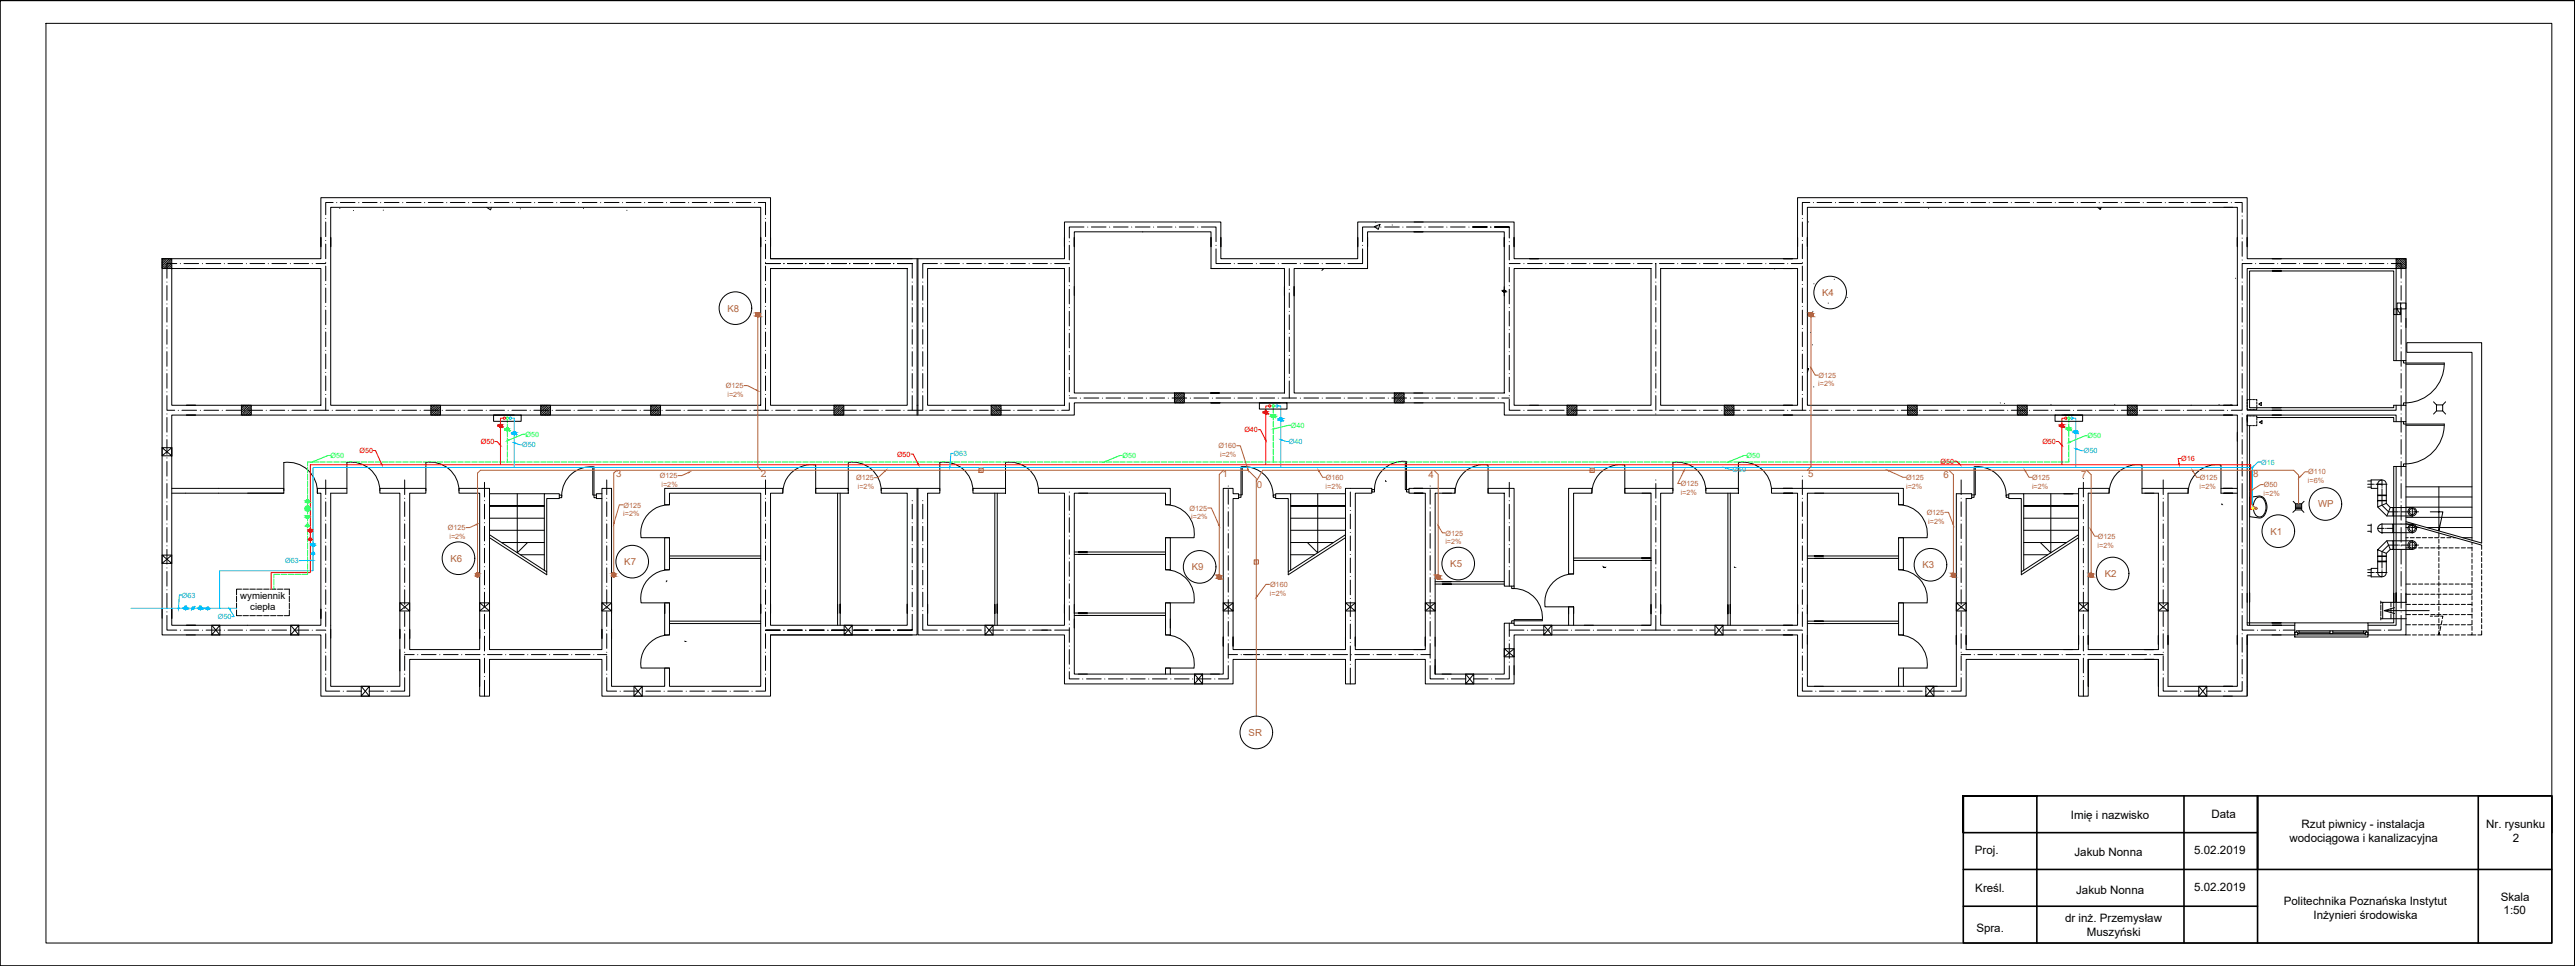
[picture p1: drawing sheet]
<svg xmlns="http://www.w3.org/2000/svg" width="1120mm" height="420mm" viewBox="0 0 1120 420" stroke-linecap="round" stroke-linejoin="round" font-family="sans-serif">
<defs><g id="words">
<g font-size="5">
<text x="900.8" y="356.4">Imię i nazwisko</text>
<text x="961.9" y="355.6">Data</text>
<text x="1001.2" y="360.1">Rzut piwnicy - instalacja</text>
<text x="1081.4" y="360.3">Nr. rysunku</text>
<text x="859" y="371.5">Proj.</text>
<text x="954.4" y="371.4">5.02.2019</text>
<text x="995.9" y="366.1">wodociągowa i kanalizacyjna</text>
<text x="1093" y="366.3">2</text>
<text x="902.3" y="372.2">Jakub Nonna</text>
<text x="859.2" y="388.1">Kreśl.</text>
<text x="903.1" y="388.9">Jakub Nonna</text>
<text x="954.4" y="387.7">5.02.2019</text>
<text x="993.4" y="393.6">Politechnika Poznańska Instytut</text>
<text x="1087.8" y="391.7">Skala</text>
<text x="898.3" y="401">dr inż. Przemysław</text>
<text x="1006.3" y="399.7">Inżynieri środowiska</text>
<text x="1089" y="397.7">1:50</text>
<text x="859.7" y="405.3">Spra.</text>
<text x="907.7" y="407">Muszyński</text>
</g>
<g font-size="4.2" fill="#b06239">
<text x="792.6" y="128.7">K4</text>
<text x="316.4" y="135.5">K8</text>
<text x="268" y="207.5">3</text>
<text x="330.9" y="207.5">2</text>
<text x="531.7" y="207.5">1</text>
<text x="621.4" y="207.9">4</text>
<text x="786.6" y="207.5">5</text>
<text x="845.4" y="207.8">6</text>
<text x="905.2" y="208.1">7</text>
<text x="980.1" y="207.5">8</text>
<text x="546.7" y="212.4">0</text>
<text x="1008.3" y="220.7">WP</text>
<text x="987.6" y="232.5">K1</text>
<text x="196" y="244.3">K6</text>
<text x="271.5" y="245.8">K7</text>
<text x="518.4" y="248.1">K9</text>
<text x="630.8" y="246.6">K5</text>
<text x="836.3" y="247.2">K3</text>
<text x="915.5" y="251">K2</text>
<text x="543.1" y="320.1">SR</text>
</g>
<g font-size="4.2">
<text x="104.5" y="260.4">wymiennik</text>
<text x="108.8" y="265.4">ciepła</text>
</g>
<g font-size="3.1" fill="#b06239">
<text x="791" y="164.3">Ø125</text>
<text x="315.7" y="168.9">Ø125</text>
<text x="316.4" y="172.7">i=2%</text>
<text x="790.9" y="168.1">i=2%</text>
<text x="530.1" y="195">Ø160</text>
<text x="530.7" y="198.8">i=2%</text>
<text x="287.1" y="208">Ø125</text>
<text x="372.5" y="208.9">Ø125</text>
<text x="576.7" y="208.8">Ø160</text>
<text x="829.2" y="208.8">Ø125</text>
<text x="884" y="208.8">Ø125</text>
<text x="956.9" y="208.8">Ø125</text>
<text x="1004" y="206.4">Ø110</text>
<text x="287.7" y="211.8">i=2%</text>
<text x="373.1" y="212.7">i=2%</text>
<text x="576.6" y="212.6">i=2%</text>
<text x="731.1" y="215.3">i=2%</text>
<text x="731.1" y="211.5">Ø125</text>
<text x="829.1" y="212.6">i=2%</text>
<text x="883.9" y="212.6">i=2%</text>
<text x="956.8" y="212.6">i=2%</text>
<text x="984.6" y="215.7">i=2%</text>
<text x="984.7" y="211.9">Ø50</text>
<text x="1003.9" y="210.2">i=6%</text>
<text x="271.2" y="220.8">Ø125</text>
<text x="271.1" y="224.5">i=2%</text>
<text x="517.5" y="222.1">Ø125</text>
<text x="518.1" y="225.9">i=2%</text>
<text x="838.1" y="224">Ø125</text>
<text x="838.8" y="227.8">i=2%</text>
<text x="194.8" y="230.6">Ø125</text>
<text x="628.8" y="232.9">Ø125</text>
<text x="195.5" y="234.4">i=2%</text>
<text x="628.7" y="236.7">i=2%</text>
<text x="912.4" y="238.2">i=2%</text>
<text x="912.5" y="234.4">Ø125</text>
<text x="552.4" y="255.3">Ø160</text>
<text x="552.4" y="259.1">i=2%</text>
</g>
<g font-size="3.1" fill="#00ff3f">
<text x="228.6" y="190">Ø50</text>
<text x="561.5" y="186.2">Ø40</text>
<text x="908" y="190.7">Ø50</text>
<text x="143.8" y="199.3">Ø50</text>
<text x="488.2" y="199.3">Ø50</text>
<text x="759.7" y="199.3">Ø50</text>
</g>
<g font-size="3.1" fill="#f00">
<text x="541.3" y="188">Ø40</text>
<text x="156.3" y="197.1">Ø50</text>
<text x="209.2" y="193.2">Ø50</text>
<text x="888.4" y="193.2">Ø50</text>
<text x="390.2" y="198.6">Ø50</text>
<text x="844.1" y="201.7">Ø50</text>
<text x="948.8" y="200.6">Ø16</text>
</g>
<g font-size="3.1" fill="#00bfff">
<text x="227.2" y="194.6">Ø50</text>
<text x="560.6" y="193.2">Ø40</text>
<text x="906.4" y="197.2">Ø50</text>
<text x="414.7" y="198.4">Ø63</text>
<text x="983.5" y="202.1">Ø16</text>
<text x="753.6" y="205.3">Ø50</text>
<text x="124" y="245">Ø63</text>
<text x="79.1" y="259.9">Ø63</text>
<text x="94.8" y="269.3">Ø50</text>
</g>
<g font-size="1.6" fill="#b06239">
<text x="426.1" y="205.1">R</text>
<text x="691.9" y="205.1">R</text>
<text x="545.9" y="245">R</text>
</g>
</g></defs>
<!-- layer: woda zimna -->
<g fill="none" stroke="#00bfff" stroke-width=".43">
<path d="M555.9 176.6h1.2v26.7M222.5 181.9h1.2v21.4M222.5 188.4h.6M222.5 188v.8M223.7 189h1.2M224.7 188.7v.6M555.9 182.4h.6M555.9 182v.8M557.1 183h1.2M558.1 182.7v.6M901.7 181.9h1.2v21.4M901.7 187.9h.6"/>
<path d="M901.7 187.5v.8M902.9 188.5h1.2M903.9 188.2v.6M135.2 236.9h.4M135.2 236.5v.8M979.8 220.5v-17.2h-843.6v44.9h-40.7v16.4M135.6 240.6h1.2a.6 .6 0 0 1-.6 .6 .6 .6 0 0 1-.6-.6zM56.9 264.6h46M80.4 263.6h.8M80.8 263.6v.4M84.4 264l.4-.3-1.7 1.7M84.8 263.7l-.2 .4"/>
<path d="M86.8 263.6h.8M87.2 263.6v.4M89.8 264.6a.6 .6 0 0 0 .6 .6 .6 .6 0 0 0 .6-.6"/>
<circle cx="555.4" cy="176.6" r=".5"/>
<circle cx="222" cy="181.9" r=".5"/>
<circle cx="223.7" cy="188.4" r=".6"/>
<circle cx="557.1" cy="182.4" r=".6"/>
<circle cx="901.2" cy="181.9" r=".5"/>
<circle cx="902.9" cy="187.9" r=".6"/>
<circle cx="136.2" cy="236.9" r=".6"/>
<circle cx="136.2" cy="240.6" r=".6"/>
<circle cx="80.8" cy="264.6" r=".6"/>
<circle cx="84" cy="264.6" r=".6"/>
<circle cx="87.2" cy="264.6" r=".6"/>
<circle cx="90.4" cy="264.6" r=".6"/>
</g>
<g fill="#000" stroke="#000" stroke-width=".43">
<path d="M654 126.3h.6zM697.7 246.8h.4z"/>
<path d="M654 126.3l-.1 .3h.9zM654 126.3h.6l.2 .3z"/>
<path d="M654 126.9h.6zM653.9 126.6l.1 .3h.6zM653.9 126.6h.9l-.2 .3z"/>
</g>
<!-- layer: PDF _Geometria -->
<g fill="none" stroke="#000" stroke-width=".43">
<path d="M141.7 95h.1M141.7 96.6v6.3M143.8 90.2h187.1v86.1h-187.1zM144.9 88.1h-3.2v5.3M146.5 88.1v.1M147.8 90.6v.1M148.1 88.1h6.3M153.8 91.5v.1M156.1 88.1v.1M157.6 88.1h6.4M165.6 88.1v.1M166.7 91.4v.1"/>
<path d="M167.2 88.1h6.3M175.2 88.1v.1M176.8 88.1h6.3M184.7 88.1v.1M186.3 88.1h6.4M194.3 88.1v.1M195.9 88.1h6.4M203.8 88.1v.1M205.5 88.1h6.4M211.7 90.2l1.7 1.1 .3-1.1M213.4 88.1v.1M215 88.1h6.4"/>
<path d="M223 88.1v.1M224.6 88.1h6.4M226.3 90.8v.1M232.6 88.1v.1M234.1 88.1h6.4M242.2 88.1v.1M243.7 88.1h6.4M251.7 88.1v.1M253.3 88.1h6.3M253.8 90.6v.1M261.3 88.1v.1M262.9 88.1h6.3"/>
<path d="M270.8 88.1v.1M272.4 88.1h6.4M272.7 91.5h.1M280.4 88.1v.1M282 88.1h6.4M289.9 88.1v.1M291.6 88.1h6.4M299.5 88.1v.1M301.1 88.1h6.4M309.1 88.1v.1M310.7 88.1h6.4M318.7 88.1v.1"/>
<path d="M320.2 88.1h6.4M328.3 88.1v.1M329.8 88.1h3.2v5.3M333 95h.1M333 96.6v6.3M471.5 98.7h-6.4v4.8M473.1 98.7v.1M474.7 98.7h6.4M482.7 98.7v.1M484.3 98.7h6.4M492.3 98.7v.1M493.8 98.7h6.4"/>
<path d="M501.8 98.7v.1M503.4 98.7h6.4M511.4 98.7v.1M513 98.7h6.3M521 98.7v.1M522.6 98.7h6.3v6.4M597.8 98.6l2.5-1-.8 2.2zM598.5 96.7v.1M599.1 98.7h-6.4v6.4M600.6 98.7v.1M602.3 98.7h6.4M605.6 97.8v.1"/>
<path d="M610.2 98.7v.1M611.8 98.7h6.4M615.1 96.6h4M619.8 98.7v.1M621.4 98.7h6.4M629.4 98.7v.1M630.9 98.7h6.4M639 98.7v.1M646.9 98.7h-6.4h6.4M648.5 98.8h.1M656.5 98.7h-6.4h6.4v4.8M784 95h.1"/>
<path d="M784 96.6v6.3M786.2 90.2h187v86.1h-187zM786.6 96.5v.1M787.2 88.1h-3.2v5.3M788.8 88.1v.1M790.4 88.1h6.3M798.4 88.1v.1M800 88.1h6.3M807.9 88.1v.1M809.5 88.1h6.4M817.5 88.1v.1M819.1 88.1h6.4"/>
<path d="M827 88.1v.1M828.6 88.1h6.5M836.6 88.1v.1M838.2 88.1h6.4M838.9 90.6h.1M846.2 88.1v.1M847.8 88.1h6.4M855.8 88.1v.1M857.3 88.1h6.4M865.3 88.1v.1M866.9 88.1h6.4M874.9 88.1v.1"/>
<path d="M876.5 88.1h6.3M884.5 88.1v.1M886.1 88.1h6.3M894 88.1v.1M895.6 88.1h6.4M903.6 88.1v.1M905.2 88.1h6.4M912.4 90.2l1.3 .9 .3-.9M913.1 88.1v.1M913.4 90.9v.1M914.7 88.1h6.4M922.7 88.1v.1"/>
<path d="M924.3 88.1h6.4M932.3 88.1v.1M933.9 88.1h6.4M941.9 88.1v.1M943.4 88.1h6.4M951.4 88.1v.1M953 88.1h6.4M961 88.1v.1M962.6 88.1h6.3M967.3 90.2h3.9M970.6 88.1v.1M972.2 88.1h3.1v4.3"/>
<path d="M975.3 93.9v.1M975.3 95.5v6.4M70.5 112.5h4.2v4.3h-4.2zM70.5 112.5v.1M70.7 114.7l-.2 .2M70.8 116.1l-.3 .3M71 112.8l-.3 .3M71.3 114.2l-.5 .4M71.3 112.5v.1M71.4 115.5l-.4 .4M71.9 113.6l-.5 .4M72 114.9l-.4 .4"/>
<path d="M72.1 112.5l-1.6 1.6M72.2 116.3l-.3 .3M72.4 113l-.4 .3M72.6 114.3l-.4 .4M72.8 115.7l-.4 .4M72.8 112.5l-.2 .3M73.2 113.7l-.4 .5M73.4 115.1l-.4 .4M73.6 116.5l-.3 .3M73.7 112.5l-3.2 3.2M73.8 113.1l-.4 .5M74 114.6l-.4 .3"/>
<path d="M74.2 115.9l-.4 .4M74.3 112.6l-.3 .4M74.6 114l-.4 .3M74.7 116.8h64.9v59.5h-64.9zM74.7 115.4l-.4 .3M74.7 116.1l-.6 .7M74.7 114.6l-2.2 2.2M74.7 113l-3.7 3.8M76.9 114.6h-4.3v6.4M78.5 114.6v.1M80 114.6h6.4M81.2 116.8h3.9"/>
<path d="M88.1 114.6v.1M89.6 114.6h6.4M97.6 114.6v.1M99.2 114.6h6.3M107.2 114.6v.1M108.8 114.6h6.3M116.7 114.6v.1M118.3 114.6h6.4M126.3 114.6v.1M127.9 114.6h6.3M135.8 114.6v.1M137.5 114.6h4.2"/>
<path d="M139.6 103.2v4.2M141.7 104.6h.1M141.7 106.2v6.3M141.7 114.1v.1M141.7 115.7v6.4M143.8 103.2v4.2M330.9 103.2v4.2M333 104.6h.1M333 106.2v6.3M333 114.1v.1M333 115.7v6.4M335.2 112.5h127.8v-15.9h68v15.9h59.6v-15.9h68v15.9h123.3v-26.5h195.6v26.5h69v44.3h-5.3v-38.9h-62.7v59.4h62.7v-1h5.3v7.1h-5.3v-1.8h-59.5"/>
<path d="M335.2 116.8h59.4v59.5h-59.4v-59.5h59.4M335.2 103.2v4.2M339.4 114.6h-6.4h6.4M341 114.7h.1M349 114.6h-6.4h6.4M350.5 114.7h.1M358.5 114.6h-6.4h6.4M360.1 114.7h.1M368.1 114.6h-6.4h6.4M369.7 114.7h.1M377.7 114.6h-6.4h6.4M379.3 114.7h.1"/>
<path d="M387.2 114.6h-6.4h6.4M388.8 114.7h.1M396.8 112.5h-61.6v-26.5h-195.6v26.5h-69.1v163.7h69.1v26.6h38.6v-16h30.5M396.8 114.6h-6.4h6.4M396.8 114.6v6.4M398.9 112.5v68M399.3 112.5v68M403.5 116.8h59.5v59.5h-59.5zM407.8 114.6h-6.4v6.4M409.3 114.6v.1M411 114.6h6.4M418.9 114.6v.1"/>
<path d="M420.5 114.6h6.4M428.5 114.6v.1M430.1 114.6h6.4M438.1 114.6v.1M439.6 114.6h6.4M447.7 114.6v.1M449.2 114.6h6.4M457.2 114.6v.1M458.7 114.6l6.4 .1M463 103.2v4.2M465.1 105.1v.1M465.1 106.7v6.4"/>
<path d="M465.1 116.3v6.4M467.3 100.8h59.5v16h31.9v54.1h-91.4zM467.3 103.2v4.2M497.1 100.8v.1M526.7 116.8h4M526.8 103.2v4.2M528.9 108.3v6.3h6.4M528.9 106.7v.1M531 103.2v4.2M536.9 114.6v.1M538.5 114.6h6.3M546.5 114.6v.1"/>
<path d="M548.1 114.6h6.3M556 114.6v.1M557.6 114.6h6.4M560.8 116.8v7.4M562.9 116.8h32v-16h59.4v70.1h-91.4zM565.6 114.6v.1M567.2 114.6h6.4M575.1 114.6v.1M575.8 116.8l-.8 .8M576.8 114.6h6.4M584.7 114.6v.1M590.6 103.2v4.2"/>
<path d="M592.7 108.3v6.3h-6.4M592.7 106.7v.1M594.9 103.2v4.2M615 100.8h4.1M654.3 103.2v4.2M656.5 105.1v.1M656.5 106.7v6.4M656.5 116.3v6.4M658.6 116.8h59.6v59.5h-59.6zM658.6 103.2v4.2M661.2 114.6l-4.7 .1M662.9 114.6v.1"/>
<path d="M664.5 114.6h6.3M665.4 112.5h3.9h-3.9M669.5 116.8h-4h4M672.4 114.6v.1M674 114.6h6.3M682 114.6v.1M683.6 114.6h6.3M691.5 114.6v.1M693.1 114.6h6.4M701.1 114.6v.1M702.7 114.6h6.4M710.6 114.6v.1"/>
<path d="M712.3 114.6h6.4M720.2 114.7v6.3M721.8 114.6h6.4M722.3 116.8h59.6v59.5h-59.6zM729.8 114.6v.1M731.4 114.6h6.4M739.4 114.6v.1M740.9 114.6h6.4M749 114.6v.1M750.5 114.6h6.4M758.5 114.6v.1M760.1 114.6h6.3"/>
<path d="M768.1 114.6v.1M769.7 114.6h6.3M771.9 117h.1M775.7 116.8h4.1M775.7 112.5h4.1M777.6 114.6v.1M779.2 114.6h4.8M781.9 103.2v4.2M784 104.6h.1M784 106.2v6.3M784 114.1v.1M784 115.7v6.4"/>
<path d="M786.2 103.2v4.2M786.2 108.3h.1M973.2 103.2v4.2M975.3 103.5v.1M975.3 105.1v6.4M975.3 113.1h.1M977.5 103.2v4.2M979.6 114.6h-4.3v6.4M981.1 114.6v.1M982.8 114.6h6.4M988.3 116.8h4h-4M988.3 112.5h4.1"/>
<path d="M990.7 114.6v.1M992.3 114.6h6.4M992.4 117.9h-4h4M1000.3 114.6v.1M1001.9 114.6h6.4M1009.9 114.6v.1M1011.4 114.6h6.4M1019.4 114.6v.1M1021 114.6h6.4M1029 114.6v.1M1030.6 114.6h6.3M1038.6 114.6v.1"/>
<path d="M1040.2 114.6h4.2v6.4M1042.3 112.5h4.2v4.3h-4.2zM1042.3 115.4l.3 .3M1042.3 113l3.8 3.8M1042.3 114.6l2.2 2.2M1042.3 116.1l.6 .7M1042.4 114l.5 .3M1042.6 112.6l.4 .4M1042.9 115.9l.3 .4M1043 114.6l.5 .3M1043.2 113.1l.4 .5M1043.4 112.5l3.1 3.2"/>
<path d="M1043.5 116.5l.2 .3M1043.6 115.1l.4 .4M1043.8 113.7l.4 .5M1044.1 112.5l.3 .3M1044.2 115.7l.4 .4M1044.4 114.3l.4 .4M1044.6 113l.4 .3M1044.8 116.3l.4 .3M1045 114.9l.4 .4M1045 112.5l1.5 1.6M1045.2 113.6l.4 .4M1045.6 115.5l.4 .4"/>
<path d="M1045.7 112.5l.1 .1M1045.8 114.2l.4 .4M1046 112.8l.4 .3M1046.2 116.1l.3 .3M1046.4 114.7l.1 .2M1046.5 112.5v.1M72.6 122.7h.1M72.6 124.2v6.4M72.6 132.2h.1M72.6 133.8v6.3M141.7 123.7v.1M141.7 125.3v6.3"/>
<path d="M141.7 133.2v.1M141.7 134.9v6.3M333 123.7v.1M333 125.3v6.3M333 133.2v.1M333 134.9v6.3M396.8 122.7h.1M396.8 124.2v6.4M396.8 132.2h.1M396.8 133.8v6.3M401.4 122.7h.1M401.4 124.2v6.4"/>
<path d="M401.4 132.2h.1M401.4 133.8v6.3M465.1 124.2v.1M465.1 125.8v6.4M465.1 133.8h.1M465.1 135.4v6.4M467.3 124.6v3.9M558.7 124.6v4.1M560.8 125.8v.1M560.8 127.4v6.4M560.8 135.4v.1M560.8 137v6.4"/>
<path d="M562.9 124.6v4.1M654.3 124.7v4M656.5 124.2v.1M656.5 125.8v6.4M656.5 133.8h.1M656.5 135.4v6.4M720.2 122.7h.1M720.2 124.2v6.4M720.2 132.2h.1M720.2 133.8v6.3M784 123.7v.1M784 125.3v6.3"/>
<path d="M784 133.2v.1M784 134.9v6.3M788.6 135.4v.1M789 123.4v.1M795.2 131.8v.1M797.9 121.5h.1M803.5 129.4v.1M972.4 121v.1M975.3 122.7h.1M975.3 124.2v6.4M975.3 132.2h.1M975.3 133.8v6.3"/>
<path d="M1042.6 136.8v-5h3.9v2.6h-5.3v2.4h3M1044.2 131.8v5l-1.6-2.4M1044.4 122.7h.1M1044.4 124.2v6.4M1044.4 132.2h.1M1044.4 133.8v6.3M1046.5 138.5v4M72.6 141.8h.1M72.6 143.4v6.3M72.6 151.3v.1M72.6 153v6.3M141.7 142.8v.1"/>
<path d="M141.7 144.4v6.4M141.7 152.3v.1M141.7 154v6.4M333 142.8v.1M333 144.4v6.4M333 152.3v.1M333 154v6.4M396.8 141.8h.1M396.8 143.4v6.3M396.8 151.3v.1M396.8 153v6.3M401.4 141.8h.1"/>
<path d="M401.4 143.4v6.3M401.4 151.3v.1M401.4 153v6.3M465.1 143.4h.1M465.1 144.9v6.4M465.1 153h.1M465.1 154.5v6.4M560.8 144.9v.1M560.8 146.6v6.4M560.8 154.5v.1M560.8 156.1v6.4M656.5 143.4h.1"/>
<path d="M656.5 144.9v6.4M656.5 153h.1M656.5 154.5v6.4M720.2 141.8h.1M720.2 143.4v6.3M720.2 151.3v.1M720.2 153v6.3M784 142.8v.1M784 144.4v6.4M784 152.3v.1M784 154v6.4M787.6 144.5v.1"/>
<path d="M788.3 149.9v.1M975.3 141.8h.1M975.3 143.4v6.3M975.3 151.3v.1M975.3 153v6.3M1042.3 156.8v-40h-64.8v61.6h64.8v-2.1M1044.4 141.8h.1M1044.4 143.4v6.3M1044.4 151.3v.1M1044.4 153v6.3M1045.5 156.8v1.1h17.7a17.2 17.2 0 0 1-17.7 17.3v1.1M1046.5 156.8v19.5"/>
<path d="M1046.5 158.4h16.7M72.6 172.1v6.3h3.4M72.6 160.9v.1M72.6 162.5v6.3M72.6 170.4v.1M77.6 178.4v.1M79.1 178.4h6.4M81 176.3h4.1M87.2 178.4v.1M88.7 178.4h6.4M96.7 178.4v.1M98.3 178.4h6.4"/>
<path d="M105 176.3h4.3v4.2h-4.3zM105.1 176.3l-.1 .1M105.2 178.5l-.2 .2M105.4 179.9l-.4 .3M105.6 176.6l-.4 .3M105.8 177.9l-.4 .4M105.8 176.3v.1M106 179.3l-.4 .3M106.3 178.4v.1M106.4 177.3l-.4 .4M106.6 178.7l-.4 .3M106.6 176.3l-1.6 1.5"/>
<path d="M107 176.7l-.4 .4M107.2 178.1l-.5 .4M107.3 179.5l-.3 .4M107.4 176.3l-.2 .3M107.7 177.5l-.4 .4M107.9 178.4h6.3M107.9 178.9l-.3 .4M108.2 176.3l-3.2 3.1M108.3 176.9l-.4 .4M108.5 178.3l-.3 .4M108.7 179.6l-.4 .5M108.9 176.4l-.4 .3"/>
<path d="M109.1 177.7l-.4 .4M109.3 179.1l-.4 .4M109.3 179.9l-.7 .6M109.3 178.3l-2.3 2.2M109.3 176.7l-3.8 3.8M115.8 178.4v.1M117.5 178.4h6.3M125.4 178.4v.1M127 178.4h6.3M134.9 178.4v.1M136.6 178.4h6.3M141.7 161.9v.1"/>
<path d="M141.7 163.5v6.4M141.7 171.5v.1M141.7 173.1v5.3M144.5 178.4v.1M146.1 178.4h6.4M154.1 178.4v.1M155.7 178.4h6.4M163.7 178.4v.1M165.2 178.4h6.4M173.2 178.4v.1M174.8 178.4h6.4M182.8 178.4v.1"/>
<path d="M184.4 178.4h6.4M187.4 176.3h4.2v4.2h-4.2zM187.4 176.3v.1M187.6 178.5l-.2 .2M187.7 179.9l-.3 .3M187.9 176.6l-.3 .3M188.2 177.9l-.5 .4M188.2 176.3v.1M188.3 179.3l-.4 .3M188.8 177.3l-.5 .4M188.9 178.7l-.3 .3M189 176.3l-1.6 1.5"/>
<path d="M189.3 176.7l-.4 .4M189.5 178.1l-.4 .4M189.5 178.4v.1M189.7 179.5l-.4 .4M189.7 176.3l-.2 .3M190.1 177.5l-.4 .4M190.3 178.9l-.4 .4M190.6 176.3l-3.2 3.1M190.7 176.9l-.4 .4M190.9 178.3l-.4 .4M191.1 179.6l-.4 .5M191.3 176.4l-.4 .3"/>
<path d="M191.5 177.7l-.4 .4M191.6 179.1l-.3 .4M191.6 179.9l-.6 .6M191.6 178.3l-2.1 2.2M191.6 176.7l-3.7 3.8M192.4 178.4v.1M194 178.4h6.3M201.9 178.4v.1M203.5 178.4h6.4M211.5 178.4v.1M213.1 178.4h6.3M221 178.4v.1"/>
<path d="M222.7 178.4h6.3M230.6 178.4v.1M232.2 178.4h6.4M235.2 176.3h4.3v4.2h-4.3zM235.3 176.3l-.1 .1M235.4 178.5l-.2 .2M235.6 179.9l-.4 .3M235.8 176.6l-.4 .3M235.9 177.9l-.3 .4M236 176.3l-.1 .1M236.2 179.3l-.4 .3M236.5 177.3l-.3 .4"/>
<path d="M236.8 178.7l-.4 .3M236.8 176.3l-1.6 1.5M237.1 176.7l-.3 .4M237.4 178.1l-.4 .4M237.4 178.4v.1M237.5 179.5l-.4 .4M237.6 176.3l-.2 .3M238 177.5l-.5 .4M238.1 178.9l-.4 .4M238.3 176.3l-3.1 3.1M238.5 176.9l-.4 .4M238.7 178.3l-.4 .4"/>
<path d="M238.9 179.6l-.4 .5M239.1 176.4l-.4 .3M239.3 177.7l-.4 .4M239.5 179.1l-.4 .4M239.5 179.9l-.7 .6M239.5 178.3l-2.3 2.2M239.5 176.7l-3.8 3.8M240.2 178.4v.1M241.8 178.4h6.4M249.7 178.4v.1M251.3 178.4h6.4M259.3 178.4v.1"/>
<path d="M260.9 178.4h6.4M268.9 178.4v.1M270.4 178.4h6.5M278.5 178.4v.1M280 178.4h6.4M283 176.3h4.3v4.2h-4.3zM283 176.3v.1M283.2 178.5l-.2 .2M283.4 179.9l-.4 .3M283.6 176.6l-.4 .3M283.8 177.9l-.4 .4M283.9 176.3l-.1 .1"/>
<path d="M284 179.3l-.4 .3M284.4 177.3l-.4 .4M284.6 178.7l-.4 .3M284.6 176.3l-1.6 1.5M285 176.7l-.4 .4M285.1 178.1l-.3 .4M285.2 178.4v.1M285.4 179.5l-.4 .4M285.4 176.3l-.3 .3M285.7 177.5l-.3 .4M286 178.9l-.4 .4M286.2 176.3l-3.2 3.1"/>
<path d="M286.3 176.9l-.3 .4M286.6 178.3l-.4 .4M286.7 179.6l-.4 .5M286.9 176.4l-.3 .3M287.2 177.7l-.5 .4M287.3 179.1l-.4 .4M287.3 179.9l-.7 .6M287.3 178.3l-2.2 2.2M287.3 176.7l-3.8 3.8M288 178.4v.1M289.6 178.4h6.4M297.6 178.4v.1"/>
<path d="M299.2 178.4h6.3M307.1 178.4v.1M308.8 178.4h6.3M316.7 178.4v.1M318.3 178.4h6.4M326.3 178.4v.1M327.9 178.4h6.4M333 161.9v.1M333 163.5v6.4M333 171.5v.1M333 173.1v5.3M335.8 178.4v.1"/>
<path d="M337.4 178.4h6.4M345.4 178.4v.1M347 178.4h6.4M355 178.4v.1M356.5 178.4h6.5M362.8 176.3h4.2v4.2h-4.2zM362.8 176.3v.1M362.9 178.5l-.1 .2M363.1 179.9l-.3 .3M363.4 176.6l-.5 .3M363.5 177.9l-.4 .4M363.6 176.3l-.1 .1"/>
<path d="M363.7 179.3l-.3 .3M364.1 177.3l-.4 .4M364.3 178.7l-.4 .3M364.3 176.3l-1.5 1.5M364.7 176.7l-.4 .4M364.9 178.1l-.3 .3M365.1 179.5l-.4 .4M365.2 176.3l-.3 .3M365.5 177.5l-.4 .4M365.7 178.9l-.4 .4M365.9 176.3l-3.1 3.1M366.1 176.9l-.4 .4"/>
<path d="M366.1 178.4h6.4M366.3 178.3l-.5 .4M366.4 179.6l-.3 .5M366.7 176.4l-.4 .3M366.9 177.7l-.5 .4M367 179.1l-.3 .4M367 179.9l-.6 .6M367 178.3l-2.2 2.2M367 176.7l-3.8 3.8M374.1 178.4v.1M375.7 178.4h6.4M383.7 178.4v.1"/>
<path d="M385.3 178.4h6.3M393.2 178.4v.1M394.9 178.4h6.3M396.8 160.9v.1M396.8 162.5v6.3M396.8 170.4v.1M396.8 172.1v6.3M398.9 176.3h.4M401.4 160.9v.1M401.4 162.5v6.3M401.4 170.4v.1M401.4 172.1v6.3"/>
<path d="M402.8 178.4v.1M404.4 178.4h6.3M412.4 178.4v.1M414 178.4h6.3M421.9 178.4v.1M423.5 178.4h6.4M431.2 176.3h4.2v4.2h-4.2zM431.2 179.1l.3 .4M431.2 176.7l3.7 3.8M431.2 178.3l2.2 2.2M431.2 179.9l.6 .6M431.3 177.7l.4 .4"/>
<path d="M431.5 176.4l.4 .3M431.5 178.4v.1M431.7 179.6l.4 .5M431.9 178.3l.4 .4M432.1 176.9l.4 .4M432.3 176.3l3.1 3.1M432.5 178.9l.4 .4M432.6 177.5l.5 .4M433 176.3l.2 .3M433.1 179.5l.4 .4M433.1 178.4h6.4M433.2 178.1l.5 .4"/>
<path d="M433.5 176.7l.4 .4M433.9 178.7l.3 .3M433.9 176.3l1.5 1.5M434.1 177.3l.3 .4M434.4 179.3l.4 .3M434.6 176.3l.1 .1M434.7 177.9l.3 .4M434.8 176.6l.4 .3M435 179.9l.4 .3M435.2 178.5l.2 .2M435.3 176.3l.1 .1M441 178.4v.1"/>
<path d="M442.6 178.4h6.4M450.6 178.4v.1M452.2 178.4h6.4M460.2 178.4v.1M465.1 175.2v3.2h-3.3M465.1 173.1h3.2M465.1 162.5h.1M465.1 164.1v6.3M465.1 172.1h.1M469.9 173.1v.1M471.5 173.1h6.4M479.5 173.1v.1"/>
<path d="M481.1 173.1h6.4M489 173.1v.1M490.7 173.1h6.4M498.6 173.1v.1M500.2 173.1h6.4M508.2 173.1v.1M509.8 173.1h6.4M510.9 170.9h4.2v4.3h-4.2zM510.9 170.9v.1M511 173.2l-.1 .1M511.2 174.6l-.3 .3M511.4 171.2l-.4 .4"/>
<path d="M511.6 172.6l-.4 .4M511.7 170.9l-.1 .1M511.8 173.9l-.4 .4M512.2 172l-.4 .4M512.4 173.3l-.4 .5M512.4 170.9l-1.5 1.7M512.6 174.8l-.4 .3M512.8 171.4l-.4 .4M513 172.8l-.4 .4M513 173.1v.1M513.2 174.2l-.4 .4M513.2 170.9l-.2 .3"/>
<path d="M513.6 172.2l-.4 .4M513.8 173.6l-.5 .3M513.9 174.9l-.3 .3M514 170.9l-3.1 3.2M514.2 171.6l-.4 .4M514.3 173l-.4 .3M514.5 174.3l-.3 .5M514.8 171l-.5 .4M514.9 172.4l-.4 .4M515.1 173.8l-.3 .4M515.1 174.6l-.6 .6M515.1 173l-2.2 2.2"/>
<path d="M515.1 171.5l-3.8 3.7M517.8 173.1v.1M519.3 173.1h6.4M526.5 170.9h3.9h-3.9M527.4 173.1v.1M528.9 173.1h6.4M530.7 175.2h-4h4M536.9 173.1v.1M538.5 173.1h6.3M546.5 173.1v.1M548.1 173.1h6.3M556 173.1v.1"/>
<path d="M557.6 173.1h6.4M560.8 164.1h.1M560.8 165.7v7.4M565.6 173.1v.1M567.2 173.1h6.4M575.1 173.1v.1M576.8 173.1h6.4M584.7 173.1v.1M586.3 173.1h6.4M594.3 173.1v.1M595.9 173.1h6.4M603.9 173.1v.1"/>
<path d="M605.4 173.1h6.4M606.5 170.9h4.3v4.3h-4.3zM606.6 170.9l-.1 .1M606.7 173.2l-.2 .1M606.9 174.6l-.4 .3M607.1 171.2l-.4 .4M607.2 172.6l-.3 .4M607.3 170.9l-.1 .1M607.5 173.9l-.4 .4M607.8 172l-.3 .4M608.1 173.3l-.4 .5M608.1 170.9l-1.6 1.7"/>
<path d="M608.2 174.8l-.4 .3M608.4 171.4l-.3 .4M608.7 172.8l-.5 .4M608.7 173.1v.1M608.8 174.2l-.4 .4M608.9 170.9l-.2 .3M609.3 172.2l-.5 .4M609.4 173.6l-.4 .3M609.6 174.9l-.3 .3M609.6 170.9l-3.1 3.2M609.8 171.6l-.4 .4M610 173l-.4 .3"/>
<path d="M610.2 174.3l-.4 .5M610.4 171l-.4 .4M610.6 172.4l-.4 .4M610.8 173.8l-.4 .4M610.8 174.6l-.7 .6M610.8 173l-2.3 2.2M610.8 171.5l-3.8 3.7M613.5 173.1v.1M615 170.9h3.9M615 173.1h6.4M615.1 175.2h3.9M623 173.1v.1"/>
<path d="M624.6 173.1h6.3M632.6 173.1v.1M634.2 173.1h6.3M642.1 173.1v.1M643.7 173.1h6.4M651.7 173.1v.1M653.3 173.1h3.2M656.5 173.7v4.7h4.7M656.5 162.5h.1M656.5 164.1v6.3M656.5 172.1h.1M662.9 178.4v.1"/>
<path d="M664.5 178.4h6.3M665.4 176.3h3.9M672.4 178.4v.1M674 178.4h6.3M681.6 176.3h4.3v4.2h-4.3zM681.6 176.3v.1M681.8 178.5l-.2 .2M682 179.9l-.4 .3M682 178.4v.1M682.1 176.6l-.3 .3M682.4 177.9l-.4 .4M682.5 176.3l-.1 .1"/>
<path d="M682.6 179.3l-.5 .3M683 177.3l-.4 .4M683.1 178.7l-.3 .3M683.2 176.3l-1.6 1.5M683.6 176.7l-.5 .4M683.6 178.4h6.3M683.7 178.1l-.3 .4M683.9 179.5l-.3 .4M683.9 176.3l-.2 .3M684.3 177.5l-.4 .4M684.6 178.9l-.5 .4M684.8 176.3l-3.2 3.1"/>
<path d="M684.9 176.9l-.3 .4M685.1 178.3l-.4 .4M685.3 179.6l-.4 .5M685.5 176.4l-.4 .3M685.7 177.7l-.4 .4M685.9 179.1l-.4 .4M685.9 179.9l-.7 .6M685.9 178.3l-2.2 2.2M685.9 176.7l-3.8 3.8M691.5 178.4v.1M693.1 178.4h6.4M701.1 178.4v.1"/>
<path d="M702.7 178.4h6.4M710.6 178.4v.1M712.3 178.4h6.4M720.2 172.1v6.4M720.2 160.9v.1M720.2 162.5v6.3M720.2 170.4v.1M721.8 178.4h6.4M729.8 178.4v.1M731.4 178.4h6.4M739.4 178.4v.1M740.9 178.4h6.4"/>
<path d="M749 178.4v.1M750 176.3h4.2v4.2h-4.2zM750 179.1l.4 .4M750 176.7l3.8 3.8M750 178.3l2.2 2.2M750 179.9l.6 .6M750.2 177.7l.3 .4M750.4 176.4l.4 .3M750.5 179.6l.4 .5M750.5 178.4h6.4M750.8 178.3l.3 .4M750.9 176.9l.5 .4"/>
<path d="M751.1 176.3l3.1 3.1M751.4 178.9l.3 .4M751.5 177.5l.4 .4M751.9 176.3l.2 .3M751.9 179.5l.4 .4M752.1 178.1l.4 .4M752.3 176.7l.4 .4M752.6 176.3l1.6 1.5M752.7 178.7l.4 .3M753 177.3l.3 .4M753.3 179.3l.4 .3M753.5 176.3v.1"/>
<path d="M753.5 177.9l.4 .4M753.7 176.6l.4 .3M753.9 179.9l.3 .3M754.1 178.5l.1 .2M754.2 176.3v.1M758.5 178.4v.1M760.1 178.4h6.3M768.1 178.4v.1M769.7 178.4h6.3M775.7 176.3h4.1M777.6 178.4v.1M779.2 178.4h6.4"/>
<path d="M784 161.9v.1M784 163.5v6.4M784 171.5v.1M784 173.1v5.3M786.2 160.5l.5-.2-.5 1.6M787.2 178.4v.1M788.8 178.4h6.4M788.9 168.2v.1M796.7 178.4v.1M798.4 178.4h6.4M806.3 178.4v.1M807.9 178.4h6.4"/>
<path d="M815.9 178.4v.1M817.5 178.4h6.4M825.5 178.4v.1M827 178.4h6.4M829.7 176.3h4.2v4.2h-4.2zM829.7 179.1l.4 .4M829.7 176.7l3.8 3.8M829.7 178.3l2.2 2.2M829.7 179.9l.6 .6M829.9 177.7l.4 .4M830.1 176.4l.4 .3M830.3 179.6l.3 .5"/>
<path d="M830.5 178.3l.4 .4M830.6 176.9l.5 .4M830.8 176.3l3.1 3.1M831.1 178.9l.4 .4M831.2 177.5l.4 .4M831.6 176.3l.2 .3M831.6 179.5l.5 .4M831.8 178.1l.4 .4M831.8 178.4v.1M832.1 176.7l.3 .4M832.4 176.3l1.5 1.5M832.4 178.7l.4 .3"/>
<path d="M832.6 177.3l.4 .4M833 179.3l.4 .3M833.2 176.3v.1M833.2 177.9l.4 .4M833.4 176.6l.4 .3M833.6 179.9l.3 .3M833.8 178.5l.1 .2M833.9 176.3v.1M835.1 178.4v.1M836.6 178.4h6.4M844.6 178.4v.1M846.2 178.4h6.3"/>
<path d="M854.2 178.4v.1M855.8 178.4h6.3M863.7 178.4v.1M865.3 178.4h6.4M870.1 175.2v.1M871.9 175.5h.1M873.3 178.4v.1M874.9 178.4h6.4M877.5 176.3h4.3v4.2h-4.3zM877.5 179.1l.4 .4M877.5 176.7l3.8 3.8M877.5 178.3l2.3 2.2"/>
<path d="M877.5 179.9l.7 .6M877.7 177.7l.4 .4M877.9 176.4l.4 .3M878.1 179.6l.4 .5M878.3 178.3l.4 .4M878.5 176.9l.4 .4M878.6 176.3l3.2 3.1M878.9 178.9l.4 .4M879.1 177.5l.4 .4M879.5 176.3l.2 .3M879.5 179.5l.3 .4M879.7 178.1l.4 .4"/>
<path d="M879.7 178.4v.1M879.8 176.7l.5 .4M880.2 176.3l1.6 1.5M880.3 178.7l.4 .3M880.4 177.3l.4 .4M880.8 179.3l.5 .3M881 176.3v.1M881 177.9l.4 .4M881.3 176.6l.3 .3M881.4 179.9l.4 .3M881.6 178.5l.2 .2M881.8 176.3v.1"/>
<path d="M882.8 178.4v.1M884.5 178.4h6.4M892.1 176h.1M892.4 178.4v.1M894 178.4h6.4M902 178.4v.1M903.6 178.4h6.4M911.6 178.4v.1M913.1 178.4h6.4M919.9 175.9v.1M921.1 178.4v.1M922.7 178.4h6.4"/>
<path d="M925.4 176.3h4.2v4.2h-4.2zM925.4 179.1l.3 .4M925.4 176.7l3.8 3.8M925.4 178.3l2.2 2.2M925.4 179.9l.6 .6M925.5 177.7l.5 .4M925.7 176.4l.4 .3M926 179.6l.3 .5M926.1 178.3l.5 .4M926.3 176.9l.4 .4M926.5 176.3l3.1 3.1M926.7 178.9l.4 .4"/>
<path d="M926.9 177.5l.4 .4M927.2 176.3l.3 .3M927.3 179.5l.4 .4M927.5 178.1l.4 .4M927.5 178.4v.1M927.7 176.7l.4 .4M928.1 178.7l.4 .3M928.1 176.3l1.5 1.5M928.3 177.3l.4 .4M928.7 179.3l.3 .3M928.8 176.3l.1 .1M928.9 177.9l.4 .4"/>
<path d="M929 176.6l.5 .3M929.3 179.9l.3 .3M929.5 178.5l.1 .2M929.6 176.3v.1M930.7 178.4v.1M932.3 178.4h6.3M940.3 178.4v.1M941.9 178.4h6.3M949.8 178.4v.1M951.4 178.4h6.3M953 176.3h.2M959.4 178.4v.1"/>
<path d="M961 178.4h6.3M965.2 175.9v.1M967.1 176.3h4.1M968.9 178.4v.1M970.4 175.9v.1M975.3 172.1v6.3h-4.7M975.3 160.9v.1M975.3 162.5v6.3M975.3 170.4v.1M977.5 177.5v.6h.5M977.5 174.8v.9M977.5 176.2v.8"/>
<path d="M978 173.8h-.5v.6M978.5 178.1h.8M978.5 173.8h.8M979.8 178.1h.9M979.8 173.8h.9M981.1 173.8h.6v.6M981.7 177.5v.6h-.6M981.7 174.8v.9M981.7 176.2v.8M982.5 175.7l1.1-.6v1.3zM988.3 177.3h4h-4M988.3 178.4h4.1"/>
<path d="M1044.4 160.9v.1M1044.4 162.5v6.3M1044.4 170.4v.1M1044.4 172.1v6.3M1058.5 174.8l1.3 1.3M1059.8 176.1h2.7v2.6h-2.7zM1059.8 178.7l-1.3 1.4M1062.5 178.7l1.3 1.4M1063.8 174.8l-1.3 1.3M70.5 194.7v3.5l4.2-3.5M70.5 198.2h4.2v-3.5h-4.2l4.2 3.5M72.6 180v.1"/>
<path d="M72.6 181.6v6.4M72.6 189.5v.1M72.6 191.2v6.4M72.6 199.1v.1M74.7 194.6v3.9M81 180.5h4.1M106.7 180.1l-.3 .4M108.2 180.2l-.3 .3M189.1 180.1l-.3 .4M190.5 180.2l-.3 .3M237 180.1l-.5 .4M238.3 180.2l-.3 .3"/>
<path d="M284.8 180.1l-.4 .4M286.2 180.2l-.3 .3M364.5 180.1l-.4 .4M365.8 180.2l-.2 .3M432.3 180.2l.3 .3M433.7 180.1l.4 .4M683.4 180.1l-.4 .4M684.7 180.2l-.3 .3M720.2 180v.1M751.1 180.2l.3 .3M752.5 180.1l.5 .4M775.7 180.5h4.1"/>
<path d="M830.9 180.2l.3 .3M832.2 180.1l.4 .4M878.7 180.2l.3 .3M880.1 180.1l.3 .4M897.8 180.5h4M926.6 180.2l.2 .3M927.9 180.1l.4 .4M967.1 180.5h4.1M973.2 188v3.9M975.3 180v.1M975.3 181.6v6.4M975.3 189.5v.1"/>
<path d="M975.3 191.2v6.4M975.3 199.1v.1M977.5 184.6v.5h.5M977.5 180.5h64.8v2.9M977.5 183.2v-2.7v91.5h20.7M977.5 181.9v.9M977.5 183.3v.9M978 180.9h-.5v.6M978.5 180.9h.8M979.3 185.1h-.8v86.9M979.8 185.1h.9M979.8 180.9h.9"/>
<path d="M981.1 180.9h.6v.6M981.7 184.6v.5h-.6M981.7 181.9v.9M981.7 183.3v.9M982.8 183.6l1.1-.6v1.3zM988.3 180.5h4.1M992.4 181.6h-4h4M1044.4 180v.1M1044.4 181.6v6.4M1044.4 189.5v.1M1044.4 191.2v6.4M1044.4 199.1v.1"/>
<path d="M1045.5 183.4v1h17.7a17.2 17.2 0 0 1-17.7 17.4v1.1M1046.5 183.4v19.5M1046.5 185h16.7M72.6 200.7v6.4M72.6 208.7v.1M72.6 210.3v6.4M72.6 218.3h.1M72.6 219.8v6.4M95.1 212.4h28.4v2.1h-28.4M107.7 214.5h15.8M123.5 213.5v-12.3a12.9 12.9 0 0 1 14.6 13.3h1.5v57.5h-31.9M141.7 208.7v6.4"/>
<path d="M141.7 216.7v.1M141.7 218.3v6.3M143.8 214.5v84h30.1v-16M165.2 213.5a12.4 12.4 0 0 0-14.3-12.3v13.3M176 208.7v6.4M176 216.7v.1M176 218.3v6.3M199.7 213.5a12.5 12.5 0 0 0-14.4-12.3v12.3M210.7 209.8v6.4M210.7 217.7v.1M210.7 219.3v6.4M212.9 214.7h23.9"/>
<path d="M225 214.7v25.8l4.3-4.4M243.3 215.3h1v.6M243.3 216.5h1a12.6 12.6 0 0 1 14.1-13.4v13.4h1M257.8 203.1v12.2h1.6M261.8 214.7h-2.4v2.1h2.4M263.9 208.7v6.4M263.9 216.7v.1M263.9 218.3v6.3M291.2 219.5a12.4 12.4 0 0 0-12.4 14.4h12.4M333 207.1v.1M333 208.7v6.4M333 216.7v.1"/>
<path d="M333 218.3v6.3M340.5 214.5a12.4 12.4 0 0 1 14.3-12.3v12.3M354.8 212.4h14.2v2.1h-14.2zM364.3 214.5v57.5M365.5 214.5v57.5M383.3 213.5a12.4 12.4 0 0 0-14.3-12.3v12.3M396.8 217.7v.1M396.8 219.3v6.4M398.9 212.4v63.8h-63.7M399.3 212.4v63.8h63.7v21.3h73.4v-10.7h48.9v10.7h4.2v-10.7h30.5v10.7h38.6v-21.3h123.3v26.6h73.3v-16h48.9v16h4.2v-16v11.7M401.4 217.7v.1M401.4 219.3v6.4"/>
<path d="M423.2 213.5a12.5 12.5 0 0 0-14.4-12.3v12.3M423.2 212.4h14.2v2.1h-14.2zM432.7 214.5v57.5M433.8 214.5v57.5M451.7 213.5a12.4 12.4 0 0 0-14.3-12.3v12.3M465.1 214v.1M465.1 215.6v6.4M469.2 214.5h3.9M507 219.5a12.4 12.4 0 0 1 12.4 14.4h-12.4M534.3 211.4h.1M534.3 212.9v6.4M538.8 216.3h1v-13.3a12.6 12.6 0 0 1 14 13.3h1.1"/>
<path d="M540.3 203v12.3h-1.5M554.9 215.3h-1.1v.5M561.4 214.7h23.9M573.2 214.7v25.8l-4.4-4.4M587.4 212.4v.1M587.4 214v6.4M597.9 213.5v-.6h-1.2v1.1h1.2a12.6 12.6 0 0 1 13.9-13.3v13.3h1.1M611.3 200.7v12.2h1.6M615 212.4h3.9h-3.9M619 214.5h-3.9h3.9M622.1 211.4h.1M622.1 212.9v6.4"/>
<path d="M627.4 214.5h4M632.9 214.5a12.5 12.5 0 0 1 14.4-12.3v12.3M647.3 212.4h11.3v42.5h-4.3v-40.4h-7zM656.5 209.8v6.4M656.5 217.7v.1M656.5 219.3v6.4M682.3 212.4h10.1v2.1h-7.9v35.1h-2.2zM692.4 214.5a12.4 12.4 0 0 1 14.4-12.3v12.3M714.2 214.5h4M720.2 208.7v.1M720.2 210.3v6.4M720.2 218.3h.1"/>
<path d="M720.2 219.8v6.4M742 213.5a12.4 12.4 0 0 0-14.3-12.3v12.3M742 212.4h14.2v2.1h-14.2zM751.6 214.5v57.5M752.6 214.5v57.5M770.6 213.5a12.5 12.5 0 0 0-14.4-12.3v12.3M775.7 212.4h3.9h-3.9M779.8 214.5h-4h4M784 207.1v.1M784 208.7v6.4M784 216.7v.1M784 218.3v6.3"/>
<path d="M789.3 214.5h4M825.8 219.5a12.5 12.5 0 0 1 12.4 14.4h-12.4M853.1 208.7v6.4M853.1 216.7v.1M853.1 218.3v6.3M857.6 216.3h1.1v-13.3a12.6 12.6 0 0 1 13.9 13.3h1.2M859.2 203v12.3h-1.6M873.8 215.3h-1.2v.5M880.3 214.7h23.8M892.1 214.7v25.8l-4.5-4.4M906.2 208.1v.1M906.2 209.8v6.4"/>
<path d="M906.2 217.7v.1M906.2 219.3v6.4M917.4 214.5a12.4 12.4 0 0 1 14.3-12.3v12.3M932.9 214.5h4M941 208.7v6.4M941 216.7v.1M941 218.3v6.3M951.7 214.5a12.4 12.4 0 0 1 14.4-12.3v12.3M967.1 212.4h3.9h-3.9M971.2 214.5h-3.9h3.9M975.3 200.7v6.4M975.3 208.7v.1"/>
<path d="M975.3 210.3v6.4M975.3 218.3h.1M975.3 219.8v6.4M978.5 216.3v8.4l4.4 .6a5 5 0 0 0 2.9-6.6l-.3-.8a3.1 3.1 0 0 0-2.6-2.2l-4.4 .7M981.3 216.8a2.32 2.32 0 0 1 3.9 1.3 5.7 5.7 0 0 1-1.3 6.5 2.55 2.55 0 0 1-3.6-2.4l-.2-1.7 .2-1.6zM997.5 218l1 1.1v2.7l-1.2 1M998.5 219.1h2.7v2.7l.9 1M998.5 219.6h2.7M1002.2 218l-1 1.1M1029.9 210.6h2.5M1029.9 211.9h1.5M1029.9 209.2h1.5"/>
<path d="M1031.4 208.7h4.7v2.8M1031.4 208.7v3.7h2.8M1033 210.6h.1M1033.6 210.6h4.7M1034.2 215.6h3.8M1034.2 217.7v-2.1h3.8v2.1M1034.2 217.8l3.9-.1-3.9 .1v2.7l4 3.9h2.9l-.2-3.7M1034.8 209.3a1.86 1.86 0 0 1 2.1-.4 1.86 1.86 0 0 1 1.1 1.7v4.8h-3.8v-4.8zM1036.1 212.6v7.2l2.9 2.8h4.2M1036.1 212v.1M1038 217.8v1.1M1042.3 202.9v69.1h-12.3"/>
<path d="M1044.4 200.7v6.4M1044.4 208.7v.1M1044.4 210.3v6.4M1044.4 218.3h.1M1044.4 219.8v6.4M1046.5 216.2h28.8M1046.5 211.7h28.8M1060.9 211.7v19.2l1.7-8.3h-5.5M72.6 227.9h.1M72.6 229.4v6.4M72.6 237.4v.1M72.6 239v6.3"/>
<path d="M141.7 226.2v.1M141.7 227.9v6.3M141.7 235.8v.1M141.7 237.4v6.4M176 226.2v.1M176 227.9v6.3M176 235.8v.1M176 237.4v6.4M210.7 227.3v.1M210.7 228.9v6.4M210.7 236.9h.1M210.7 238.4v6.4"/>
<path d="M212.9 233.9l24.9 16.1v-33.2h5.5v-2.1h-6.5v33.3M212.9 225.4h23.9M212.9 230.6h23.9M212.9 232.6l24.9 16.1M218.1 236h18.7M236.8 220.1h-23.9h23.9M263.9 226.2v.1M263.9 227.9v6.3M263.9 235.8v.1M263.9 237.4v6.4M289.1 233.9h2.1v13.9h-2.1zM333 226.2v.1"/>
<path d="M333 227.9v6.3M333 235.8v.1M333 237.4v6.4M396.8 227.3v.1M396.8 228.9v6.4M396.8 236.9h.1M396.8 238.4v6.4M401.4 227.3v.1M401.4 228.9v6.4M401.4 236.9h.1M401.4 238.4v6.4M465.1 223.6v.1"/>
<path d="M465.1 225.2v6.3M465.1 233.1v.1M465.1 234.8v6.3M507 233.9h2.1v13.9h-2.1zM534.3 220.9v.1M534.3 222.5v6.4M534.3 230.5v.1M534.3 232.1v6.3M561.4 220.1h23.9h-23.9M561.4 236h18.7M561.4 225.4h23.9M561.4 230.6h23.9"/>
<path d="M585.3 233.9l-24.9 16.1v-33.2h-5.5v-2.1h6.5v33.3M585.3 232.6l-24.9 16.1M587.4 222v.1M587.4 223.6v6.4M587.4 231.5v.1M587.4 233.1v6.4M622.1 220.9v.1M622.1 222.5v6.4M622.1 230.5v.1M622.1 232.1v6.3M656.5 227.3v.1M656.5 228.9v6.4"/>
<path d="M656.5 236.9h.1M656.5 238.4v6.4M720.2 227.9h.1M720.2 229.4v6.4M720.2 237.4v.1M720.2 239v6.3M784 226.2v.1M784 227.9v6.3M784 235.8v.1M784 237.4v6.4M825.8 233.9h2.1v13.9h-2.1zM853.1 226.2v.1"/>
<path d="M853.1 227.9v6.3M853.1 235.8v.1M853.1 237.4v6.4M880.3 220.1h23.8h-23.8M880.3 236h18.7M880.3 225.4h23.8M880.3 230.6h23.8M904.1 233.9l-24.9 16.1v-33.2h-5.4v-2.1h6.5v33.3M904.1 232.6l-24.9 16.1M906.2 227.3v.1M906.2 228.9v6.4M906.2 236.9h.1"/>
<path d="M906.2 238.4v6.4M941 226.2v.1M941 227.9v6.3M941 235.8v.1M941 237.4v6.4M975.3 227.9h.1M975.3 229.4v6.4M975.3 237.4v.1M975.3 239v6.3M978.5 224.7v.1M998.5 221.8h2.7M998.5 221.2h2.7"/>
<path d="M998.5 220.7h2.7M998.5 220.1h2.7M1029.9 231.1h1.5M1029.9 228.5h1.5M1031.4 227.9v3.8M1034.2 239.1l3.8 1.6 1.7-1.7h1.2v-3.8h-2.7l-4 3.9v2.7M1034.2 220.5l3.8-1.6 1.7 1.8h1.2v3.7M1034.2 229.8h2.8M1034.8 228.5l1.3-.6h4.8v3.8h-4.8a1.81 1.81 0 0 1-1.7-1.1 1.81 1.81 0 0 1 .4-2.1zM1036.1 227.7v4.4M1037.5 229.8h.1M1038.1 229.8h2.8"/>
<path d="M1038.2 235.2l1.5 3.8M1039.7 220.7l-1.5 3.7M1040.9 235.2v3.8M1041.1 235.2h8.2M1041.1 239h8.2M1041.1 224.4h8.2M1041.1 220.7h8.2M1041.1 227.9h-.2v3.8h.2M1043.2 237.1h-4.2l-2.9 2.8v7.1M1043.8 237.1h.1M1043.8 222.6h.1M1044.4 237.1h4.2"/>
<path d="M1044.4 222.6h4.2M1044.4 227.9h.1M1044.4 229.4v6.4M1044.4 237.4v.1M1044.4 239v6.3M1046.5 227.8l33 9.3v1.9M1046.5 226.9l33 9.3v-87.2h-32.6v4.2h28.4v81.8M1046.5 233.9h1M1046.5 238.3h2M1046.5 229.4h1.2M1046.5 225h28.8M1046.5 220.6h28.8"/>
<path d="M1048.4 233.9h1.7M1048.6 229.4h1.7M1049.2 237.1h.1M1049.2 222.6h.1M1049.3 227.9h-8.2v3.8h8.2M1049.3 220.7v3.9M1049.3 227.9v3.9M1049.3 235.1v3.9M1049.4 238.3h1.7M1049.8 237.1h2.2M1049.8 222.6h2.2M1051 233.9h1.9"/>
<path d="M1051.2 229.4h1.1M1052 238.3h1.8M1053.7 233.9h1.8M1054.7 238.3h1.7M1055.6 229.4h19.7M1056.4 233.9h1.8M1057.3 238.3h1.8M1059 233.9h1.8M1060 238.3h1.8M1060.9 231.8v1.8M1060.9 234.5v1.8M1060.9 237.2v1.8"/>
<path d="M1060.9 239.8v1.8M1061.7 233.9h1.7M1062.7 238.3h1.7M1064.3 233.9h1.8M1065.3 238.3h1.8M1067 233.9h1M1068 238.3h1.7M1070.6 238.3h1.8M1071.2 233.9h4.1M1073.3 238.3h2M1075.3 235.9v1.1M1075.3 237.9v1.7"/>
<path d="M1079.5 239.9v1.7M70.5 241.4v3.6l4.2-3.6M70.5 245h4.2v-3.6h-4.2l4.2 3.6M72.6 247v.1M72.6 248.6v6.3M72.6 256.5v.1M72.6 258.1v6.4M141.7 245.3v.1M141.7 247v6.4M141.7 254.9v.1M141.7 256.5v6.4M176 245.3v.1"/>
<path d="M176 247v6.4M176 254.9v.1M176 256.5v6.4M210.7 246.5h.1M210.7 248v6.4M210.7 256v.1M210.7 257.6v6.3M226.3 241.3h10.5M263.9 245.3v.1M263.9 247v6.4M263.9 254.9v.1M263.9 256.5v6.4"/>
<path d="M291.2 247.8a12.5 12.5 0 0 0-12.4 14.4h12.4M291.2 242.9h39.7M291.2 241.8h39.7M333 245.3v.1M333 247v6.4M333 254.9v.1M333 256.5v6.4M396.8 246.5h.1M396.8 248v6.4M396.8 256v.1M396.8 257.6v6.3M401.4 246.5h.1"/>
<path d="M401.4 248v6.4M401.4 256v.1M401.4 257.6v6.3M465.1 242.7v.1M465.1 244.3v6.4M465.1 252.3v.1M465.1 253.9v6.4M467.3 241.1h39.7M467.3 240.1h39.7M469 240.1h4h-4M473.1 241.1h-3.9h3.9M507 247.8a12.5 12.5 0 0 1 12.3 14.4h-12.3"/>
<path d="M534.3 240.1v.1M534.3 241.7v6.3M534.3 249.6v.1M534.3 251.2v6.4M534.3 259.2v.1M561.4 241.3h10.4M587.4 241.1v.1M587.4 242.7v6.4M587.4 250.7h.1M587.4 252.3v6.4M622.1 240.1v.1M622.1 241.7v6.3"/>
<path d="M622.1 249.6v.1M622.1 251.2v6.4M622.1 259.2v.1M624.3 253h30M624.3 254h30M627.3 253h3.9h-3.9M631.4 254h-4h4M656.5 246.5h.1M656.5 248v6.9M657.6 254.9v1.1a12.6 12.6 0 0 1 13.2 14h-13.2v1.1M658.6 254.9v1.1h-.5M684.5 249.6a12.5 12.5 0 0 0-12.5 14.3h12.5"/>
<path d="M684.5 242.7h33.7M684.5 243.8h33.7M714 242.7h4h-4M718.2 243.8h-4h4M720.2 247v.1M720.2 248.6v6.3M720.2 256.5v.1M720.2 258.1v6.4M784 245.3v.1M784 247v6.4M784 254.9v.1M784 256.5v6.4"/>
<path d="M786.2 242.9h39.6M786.2 241.8h39.6M789.2 241.8h3.9h-3.9M793.3 242.9h-4h4M825.8 247.8a12.6 12.6 0 0 1 12.4 14.4h-12.4M853.1 245.3v.1M853.1 247v6.4M853.1 254.9v.1M853.1 256.5v6.4M880.3 241.3h10.4M906.2 246.5h.1M906.2 248v6.4"/>
<path d="M906.2 256v.1M906.2 257.6v6.3M941 245.3v.1M941 247v6.4M941 254.9v.1M941 256.5v6.4M975.3 247v.1M975.3 248.6v6.3M975.3 256.5v.1M975.3 258.1v6.4M977.5 258v4M978.5 257.9v3.9v-3.9"/>
<path d="M1029.9 249h2.5M1029.9 247.8h1.5M1029.9 250.4h1.5M1033 249h.1M1033.6 249h4.7M1034.2 244.1v.2h3.8v-.2M1034.2 244.3h3.8v4.7a1.87 1.87 0 0 1-1.9 1.9 1.87 1.87 0 0 1-1.9-1.9zM1034.2 242v2.1h3.8v-2.1M1034.2 247.2h-2.8v3.8M1034.2 241.8l3.9 .1-3.9 .1zM1036.1 248.2v2.7h-4.7M1036.1 247.5v.1"/>
<path d="M1038 240.7v1.1M1042.3 257.9v3.9v-3.9M1044.4 247v.1M1044.4 248.6v6.3M1044.4 256.5v.1M1044.4 258.1v6.4M1046.5 258v4M1046.5 254h2M1046.5 258.5h2M1049.4 254h1.7M1049.4 258.5h1.7M1052 254h1.8"/>
<path d="M1052 258.5h1.8M1054.7 254h1.7M1054.7 258.5h1.7M1057.3 254h1.8M1057.3 258.5h1.8M1060 254h1.8M1060 258.5h1.8M1060.9 242.5v1.7M1060.9 245.1v1.8M1060.9 247.8v1.7M1060.9 250.4v1.8M1060.9 253.1v1.8"/>
<path d="M1060.9 255.8v1.8M1060.9 258.4v1.8M1062.7 254h1.7M1062.7 258.5h1.7M1065.3 254h1.8M1065.3 258.5h1.8M1068 254h1.7M1068 258.5h1.7M1070.6 254h1.8M1070.6 258.5h1.8M1073.3 254h2M1073.3 258.5h2"/>
<path d="M1075.3 240.5v1.8M1075.3 243.2v1.8M1075.3 245.9v1.8M1075.3 248.5v1.8M1075.3 251.2v1.8M1075.3 253.8v1.8M1075.3 256.5v1.7M1075.3 259.1v1.8M1079.5 242.5v1.8M1079.5 245.1v1.8M1079.5 247.8v1.7M1079.5 250.4v1.8"/>
<path d="M1079.5 253.1v1.8M1079.5 255.8v1.8M1079.5 258.5v1.7M70.5 264.9v4M72.6 267.7v6.4h4.3M72.6 266.1v.1M74.7 264.9v4.1M78.5 274.1h.1M80 274.1h6.4M81 272h4.1M81 276.2h4M88.1 274.1h.1"/>
<path d="M89.6 274.1h6.4M92.1 272l3.5 4.2h-3.5M95.6 272l-3.5 4.2v-4.2h3.5v4.2M97.6 274.1h.1M99.2 274.1h6.3M107.2 274.1h.1M108.8 274.1h6.3M116.7 274.1h.1M118.3 274.1h6.4M126.3 274.1h.1M126.4 272l3.6 4.2h-3.6M127.9 274.1h6.3"/>
<path d="M130 272l-3.6 4.2v-4.2h3.6v4.2M135.8 274.1h.1M137.5 274.1h4.2M139.6 264.9v4.1M141.7 264.5v.1M141.7 266.1v6.4M141.7 275.6v6.4M143.8 273.7v3.9M173.9 262.2v3.5l4.3-3.5M173.9 265.7h4.3v-3.5h-4.3l4.3 3.5M173.9 273.7v4M176 264.5v.1"/>
<path d="M176 266.1v6.4M176 274.1h.1M176 275.6v6.4M178.2 273.7v4M208.7 262.2v3.5l4.2-3.5M208.7 265.7h4.2v-3.5h-4.2l4.2 3.5M208.7 273.7v4M210.7 265.6v.1M210.7 267.2v6.3M210.7 275.1v.1M210.7 276.7v6.4M212.9 273.7v4"/>
<path d="M261.8 262.2v3.5l4.2-3.5M261.8 265.7h4.2v-3.5h-4.2l4.2 3.5M261.8 273.7v4M263.9 264.5v.1M263.9 266.1v6.4M263.9 274.1h.1M263.9 275.6v6.4M266 262.7v4M266 273.8v3.9M289.1 266.9v-4v4M289.1 262.2h2.1v14h-2.1zM291.2 262.7v4v-4"/>
<path d="M291.2 276.2a12.5 12.5 0 0 0-12.4 14.4h12.4M291.2 270.2h39.7M291.2 271.2h39.7M330.9 262.7v4.2M333 274.1h6.4h-6.4M333 264.5v.1M333 266.1v6.4M333 275.6v6.4M335.2 262.7v4.2M341 274.1h.1M349 274.1h-6.4h6.4M350.5 274.1h.1"/>
<path d="M358.5 274.1h-6.4h6.4M360.1 274.1h.1M364.3 266.9v-4v4M365.5 262.7v4v-4M367.2 272l3.5 4.2h-3.5M368.1 274.1h-6.4h6.4M369.7 274.1h.1M370.7 272l-3.5 4.2v-4.2h3.5v4.2M377.7 274.1h-6.4h6.4M379.3 274.1h.1M387.2 274.1h-6.4h6.4M388.8 274.1h.1"/>
<path d="M394.6 262.7v4.2M396.8 276.2h-61.6v26.6h-73.4v-16h-48.9v16h-4.2v-16v11.7M396.8 267.2v6.9h-6.4h6.4M396.8 265.6v.1M401.4 267.2v6.9h6.4M401.4 265.6v.1M403.5 262.7v4.2M409.3 274.1h.1M411 274.1h6.4M418.9 274.1h.1M420.5 274.1h6.4M428.5 272l3.5 4.2h-3.5"/>
<path d="M428.5 274.1h.1M430.1 274.1h6.4M432 272l-3.5 4.2v-4.2h3.5v4.2M432.7 266.9v-4v4M433.8 262.7v4v-4M438.1 274.1h.1M439.6 274.1h6.4M447.7 274.1h.1M449.2 274.1h7.9M457.2 274.1h.1M458.7 274.1h6.4M463 262.7v4.2"/>
<path d="M465.1 261.8v.1M465.1 263.4v6.4M465.1 271.4v.1M465.1 273v6.4M467.3 262.9v4M467.3 269.2v4M467.3 266.6h39.7M467.3 267.7h39.7M469 266.6h4h-4M473.1 267.7h-3.9h3.9M507 276.2a12.5 12.5 0 0 1 12.3 14.4h-12.3M507 273.3v-4v4"/>
<path d="M507 262.2h2.1v14h-2.1zM509.1 269.2v4M532.1 262.2v3.5l4.3-3.5M532.1 265.7h4.3v-3.5h-4.3l4.3 3.5M532.1 277v4.1M534.3 260.8v6.4M534.3 268.7v.1M534.3 270.3v6.4M534.3 278.3v.1M534.3 279.9v6.4M536.4 277v4.1M585.3 262.2v3.5l4.2-3.5"/>
<path d="M585.3 265.7h4.2v-3.5h-4.2l4.2 3.5M585.3 277v4.1M587.4 260.3h.1M587.4 261.8v6.4M587.4 269.8v.1M587.4 271.4v6.4M587.4 279.4v.1M589.5 277v4.1M620 262.2v3.5l4.3-3.5M620 265.7h4.3v-3.5h-4.3l4.3 3.5M620 277v4.1M622.1 260.8v6.4"/>
<path d="M622.1 268.7v.1M622.1 270.3v6.4M622.1 278.3v.1M622.1 279.9v6.4M624.3 277.1v4M656.5 274.1h6.4M656.5 271.1v5.7M656.5 278.4v.1M656.5 280v6.4M664.5 274.1h.1M666 274.1h6.4M670.8 269.5h-12.2v1.6"/>
<path d="M671.5 272l3.5 4.2h-3.5M674 274.1h.1M675 272l-3.5 4.2v-4.2h3.5v4.2M675.6 274.1h6.4M682.3 272v-8.1h2.2v8.1M682.3 263.9v3.1M683.6 274.1h.1M684.5 263.9v3v-3M685.2 274.1h6.3M689.1 272h4M693.1 274.1h.1M694.8 274.1h6.3"/>
<path d="M702.7 274.1h.1M704.3 274.1h6.3M712.3 274.1h.1M713.9 274.1h12.7M714 272h4M718.2 262.9v4.1M720.2 266.1v.1M720.2 267.7v6.4M722.3 262.9v4.1M728.2 274.1h.1M729.8 274.1h6.3M737.8 274.1h.1"/>
<path d="M739.4 274.1h6.3M746 272l3.5 4.2h-3.5M747.3 274.1h.1M749 274.1h6.3M749.5 272l-3.5 4.2v-4.2h3.5v4.2M751.6 267v-4v4M752.6 262.9v4v-4M756.9 274.1h.1M758.5 274.1h6.4M766.4 274.1h.1M768.1 274.1h6.4M775.7 272h4.1"/>
<path d="M775.7 276.2h4.1M776 274.1h.1M777.6 274.1h6.4M781.9 262.9v4.1M784 264.5v.1M784 266.1v6.4M784 275.6v6.4M786.2 278.2v-63.7h39.6v5h2.1v-7.1h-57.3v2.1h11.3v57.5h-59.6v-57.5h5.4v-2.1h-20.9v2.1h11.4v57.5h-59.6v-.9h-4.3v22.1h-30v-6.4M786.2 263v4M786.2 276.3v3.9M786.2 270.2h39.6M786.2 271.2h39.6"/>
<path d="M789.2 270.2h3.9h-3.9M793.3 271.2h-4h4M825.8 262.2h2.1v14h-2.1zM825.9 276.2a12.6 12.6 0 0 1 12.3 14.4h-12.4M851 262.2v3.5l4.2-3.5M851 265.7h4.2v-3.5h-4.2l4.2 3.5M851 276.3v4.1M853.1 264.5v.1M853.1 266.1v6.4M853.1 274.1h.1M853.1 275.6v6.4M855.2 276.3v4.1"/>
<path d="M904.1 262.2v3.5l4.2-3.5M904.1 265.7h4.2v-3.5h-4.2l4.2 3.5M904.1 276.3v4.1M906.2 265.6v.1M906.2 267.2v6.3M906.2 275.1v.1M906.2 276.7v6.4M908.3 276.3v4.1M938.9 262.2v3.5l4.1-3.5M938.9 265.7h4.1v-3.5h-4.1l4.1 3.5M938.9 276.3v4.1M941 264.5v.1"/>
<path d="M941 266.1v6.4M941 274.1h.1M941 275.6v6.4M943 276.3v4.1M973.2 276.3v4.1M975.3 267.7v6.4h5.1M975.3 266.1v.1M975.3 275.6v.1M975.3 277.3v6.4M977.5 276.2v26.4M977.5 270.9h20.7M982 274.1h.1"/>
<path d="M983.6 274.1h6.3M988.3 270.9h4h-4M988.3 276.2h4M991.5 274.1h.1M992.4 272h-4h4M993.2 274.1h5M998.2 275h1.2v1.2h-1.2zM998.2 270.9h31.8v6.2h-31.8zM998.2 276.2h-20.7v26.6h-38.6v-16v11.7M998.8 275v-.6h1.3v1.2h-.7M999.4 276.2h29.4M1000.1 275.5h13.4"/>
<path d="M1000.1 275h13.4M1000.1 274.4h13.4M1013.5 274.4h1.3v1.2h-1.3zM1014.8 274.4h13.4v1.2h.6M1014.8 275.5h13.4M1014.8 275h13.4M1028.2 274.4h1.2v.6M1028.8 275h1.2v1.2h-1.2zM1030 270.9h11.2v-68h5.3v73.3h-16.5M1030 274.1h5.7M1035.6 269.1h11.1M1035.6 261.5v1.2"/>
<path d="M1035.6 263.2v2.1M1035.6 265.8v2.2M1035.6 268.5v1.1M1035.6 262h.8M1037.1 265.6l4.5 1.3M1037.2 274.1h.1M1040 262v1.9M1040 264.5v2.1M1040 267.2v1.9M1041.2 262v-4v4M1041.6 264.3l-4.5 1.3h19.6M1044.4 267.7v6.4h-5.6"/>
<path d="M1044.4 266.1v.1M1046.5 276.2h2M1046.5 271.7h2M1046.5 267.3h2M1046.5 262.9h2M1046.7 262h-10.3v7.1M1049.4 276.2h1.7M1049.4 271.7h1.7M1049.4 267.3h1.7M1049.4 262.9h1.7M1052 276.2h1.8M1052 271.7h1.8"/>
<path d="M1052 267.3h1.8M1052 262.9h1.8M1054.7 276.2h1.7M1054.7 271.7h1.7M1054.7 267.3h1.7M1054.7 262.9h1.7M1057.1 268h1M1057.3 276.2h1.8M1057.3 271.7h1.8M1057.3 267.3h1.8M1057.3 262.9h1.8M1059 268h1.7"/>
<path d="M1060 276.2h1.8M1060 271.7h1.8M1060 267.3h1.8M1060 262.9h1.8M1060.9 274.4v1.8l.2-1.1M1060.9 261.1v1.7M1060.9 263.7v1.8M1060.9 266.4v1.7M1060.9 269v1.8M1060.9 271.7v1.8M1061.6 268h1l-.2 1M1061.7 272.5l-.4 1.8"/>
<path d="M1062.2 269.9l-.4 1.8M1062.7 276.2h1.7M1062.7 271.7h1.7M1062.7 267.3h1.7M1062.7 262.9h1.7M1065.3 276.2h1.8M1065.3 271.7h1.8M1065.3 267.3h1.8M1065.3 262.9h1.8M1068 276.2h1.7M1068 271.7h1.7M1068 267.3h1.7"/>
<path d="M1068 262.9h1.7M1070.6 276.2h1.8M1070.6 271.7h1.8M1070.6 267.3h1.8M1070.6 262.9h1.8M1073.3 271.7h2M1073.3 267.3h2M1073.3 262.9h2M1075.3 275.1v1.1h-2M1075.3 276.2h1.6M1075.3 261.8v1.8M1075.3 264.5v1.8"/>
<path d="M1075.3 267.1v1.8M1075.3 269.8v1.8M1075.3 272.4v1.8M1079.5 274.4v1.8h-1.7M1079.5 261.1v1.8M1079.5 263.7v1.8M1079.5 266.4v1.7M1079.5 269v1.8M1079.5 271.7v1.8M141.7 294.8v5.8h6.1M141.7 283.7h.1M141.7 285.2v6.4"/>
<path d="M141.7 293.2v.1M157.1 298.5l3.6 4.3h-3.6M160.7 298.5l-3.6 4.3v-4.3h3.6v4.3M176 294.8v5.8h-6M176 284.7h4.1M176 283.7h.1M176 285.2v6.4M176 293.2v.1M181.7 284.7v.1M183.3 284.7h6.4M191.3 284.7v.1M192.9 284.7h6.4"/>
<path d="M200.9 284.7v.1M202.4 284.7h6.4M210.4 284.7v.1M210.7 284.7v.1M210.7 286.3v6.4M210.7 294.2v.1M210.7 295.9v6.9M212 284.7h6.4M220 284.7v.1M221.6 284.7h6.4M229.6 284.7v.1M231.1 284.7h6.4"/>
<path d="M239.1 284.7v.1M240.7 284.7h6.4M248.7 284.7v.1M250.3 284.7h6.3M258.3 284.7v.1M259.9 284.7h4M263.9 294.8v5.8h4.3M263.9 283.7h.1M263.9 285.2v6.4M263.9 293.2v.1M275.8 298.5l3.6 4.3h-3.6M279.4 298.5l-3.6 4.3v-4.3h3.6v4.3"/>
<path d="M333 294.8v5.8h-4.2M333 283.7h.1M333 285.2v6.4M333 293.2v.1M465.1 292.1v3.2h4.3M465.1 281h.1M465.1 282.5v6.4M465.1 290.6h.1M469 293.2h4M471 295.3v.1M472.6 295.3h6.4M480.6 295.3v.1"/>
<path d="M482.1 295.3h6.4M490.2 295.3v.1M491.7 295.3h6.4M499.7 295.3v.1M501.3 295.3h6.3M507 293.2v-2.6h2.1v2.6M509.3 295.3v.1M510.9 295.3h6.3M518.8 295.3v.1M519.6 293.2l3.5 4.3h-3.5M520.4 295.3h6.4M523.1 293.2l-3.5 4.3v-4.3h3.5v4.3"/>
<path d="M526.5 293.2h3.9M528.4 295.3v.1M534.3 289.5v5.8h-4.3M534.3 284.7h4M534.3 287.9h.1M539.9 284.7v.1M540.9 284.7h7M549.5 284.7v.1M551.1 284.7h6.3M559 284.7v.1M560.7 284.7h6.3M568.6 284.7v.1"/>
<path d="M570.2 284.7h6.4M578.1 284.7v.1M579.8 284.7h6.4M587.4 281v6.3M587.4 288.9v.1M587.4 290.6v6.9M587.7 284.7v.1M589.3 284.7h6.4M597.3 284.7v.1M598.9 284.7h6.4M606.9 284.7v.1M608.4 284.7h6.4"/>
<path d="M615 282.5h3.9M616.5 284.7v.1M618 284.7h4.1M622.1 289.5v5.8h6.1M622.1 287.9h.1M624.3 289.5v3.7v-78.7h8.6v-2.1h-20v2.1h7.1v68h-30.5v-68h7.2v-2.1h-11.4v70.1h-48.9v-65.7h2.4v-2.1h-2.4v-2.3h-4.3v80.8h-64.8v-78.7h39.7v5h2.1v-7.1h-57.4v2.1h11.3v57.5h-59.5v-57.5h5.3v-2.1h-25.5v2.1h11.3v57.5h-59.4v-57.5h5.3v-2.1h-51.4v7.1h2.1v-5h39.7v84h-39.7v-7.9h-2.1v7.9h-23.1v-86.1h-4.2v70.1h-48.9v-70.1h-13.3v2.1h9.1v68h-30.5v-68h7.1v-2.1h-20.1v2.1h8.7v77.3M627.3 293.2h3.9M629.7 295.3v.1M631.3 295.3h6.4M637.5 293.2l3.6 4.3h-3.6M639.3 295.3v.1M640.9 295.3h6.4"/>
<path d="M641.1 293.2l-3.6 4.3v-4.3h3.6v4.3M648.9 295.3v.1M654.3 282.2v3.5l4.3-3.5M654.3 285.7h4.3v-3.5h-4.3l4.3 3.5M656.5 289.6v5.7h-6.1M656.5 287.9v.1M658.6 289.5v4M784 294.8v5.8h4.3M784 283.7h.1M784 285.2v6.4M784 293.2v.1M789.2 298.5h3.9"/>
<path d="M837.7 298.5l3.5 4.3h-3.5M838.7 298.5h4M841.2 298.5l-3.5 4.3v-4.3h3.5v4.3M853.1 294.8v5.8h-4.2M853.1 284.7h4.1M853.1 283.7h.1M853.1 285.2v6.4M853.1 293.2v.1M858.8 284.7v.1M860.3 284.7h6.4M868.4 284.7v.1M869.9 284.7h6.4"/>
<path d="M877.9 284.7v.1M879.5 284.7h6.3M887.5 284.7v.1M889.1 284.7h6.3M897 284.7v.1M897.7 282.5h3.9M898.7 284.7h6.3M906.2 284.7v.1M906.2 286.3v6.4M906.2 294.2v.1M906.2 295.9v6.9M906.6 284.7v.1"/>
<path d="M908.2 284.7h6.4M908.3 286.8h30.6M916.1 284.7v.1M917.8 284.7h6.4M925.7 284.7v.1M927.3 284.7h6.4M932.8 282.5h4h-4M935.2 284.7v.1M936.9 286.8h-4h4M936.9 284.7h4.1M941 294.8v5.8h6M941 283.7h.1"/>
<path d="M941 285.2v6.4M941 293.2v.1M956.4 298.5l3.5 4.3h-3.5M959.9 298.5l-3.5 4.3v-4.3h3.5v4.3M967.1 298.5h4.1M975.3 296.4v4.2h-6M975.3 285.2v.1M975.3 286.8v6.4M975.3 294.8h.1M149.3 300.6v.1M150.9 300.6h6.4M158.9 300.6v.1"/>
<path d="M160.5 300.6h6.4M168.4 300.6v.1M269.8 300.6v.1M271.3 300.6h6.4M279.4 300.6v.1M280.9 300.6h6.4M288.9 300.6v.1M290.5 300.6h6.3M298.5 300.6v.1M300.1 300.6h6.3M308 300.6v.1M309.7 300.6h6.3"/>
<path d="M317.6 300.6v.1M319.2 300.6h6.4M327.1 300.6v.1M789.8 300.6v.1M791.4 300.6h6.4M799.4 300.6v.1M801 300.6h6.4M809 300.6v.1M810.6 300.6h6.4M818.6 300.6v.1M820.1 300.6h6.4M828.1 300.6v.1"/>
<path d="M829.7 300.6h6.4M837.7 300.6v.1M839.3 300.6h6.3M847.2 300.6v.1M948.6 300.6v.1M950.2 300.6h6.4M958.1 300.6v.1M959.7 300.6h6.4M967.1 302.8h3.9M967.7 300.6v.1"/>
<circle cx="319.9" cy="134" r="7.1"/>
<circle cx="654.3" cy="126.6" r=".44"/>
<circle cx="796.1" cy="127.2" r="7.1"/>
<circle cx="1011.5" cy="219.2" r="7.1"/>
<circle cx="991" cy="231" r="7.1"/>
<circle cx="1049.3" cy="237.1" r="1.87"/>
<circle cx="1049.3" cy="229.8" r="1.85"/>
<circle cx="1049.3" cy="222.6" r="1.85"/>
<circle cx="1049.3" cy="229.8" r="1.32"/>
<circle cx="1049.3" cy="237.1" r="1.32"/>
<circle cx="1049.3" cy="222.5" r="1.32"/>
<circle cx="199.4" cy="242.8" r="7.1"/>
<circle cx="275" cy="244.3" r="7.1"/>
<circle cx="521.8" cy="246.6" r="7.1"/>
<circle cx="634.3" cy="245.1" r="7.1"/>
<circle cx="839.7" cy="245.6" r="7.1"/>
<circle cx="918.9" cy="249.4" r="7.1"/>
<circle cx="546.5" cy="318.6" r="7.1"/>
</g>
<!-- layer: 0 -->
<g fill="none" stroke="#000" stroke-width=".43">
<path d="M20 10.2h1090v400h-1090zM547.8 175.2h12v2.7h-12zM547.8 175.2h9M214.7 180.5h12v2.8h-12zM214.7 180.5h9M893.9 180.5h12v2.8h-12zM896.9 180.5h9M74.7 212.4h20.4M74.7 214.5h20.4M143.8 214.5h7.1M150.9 212.4h-12.8v2.1v-1.2M931.7 214.5h7.2v68h-30.6v-68h9.1v-2.1h-13.3v70.1h-48.9v-65.7h2.4v-2.1h-6.6v83.8h-64.8v-20.2"/>
<path d="M931.7 212.4h20v2.1h-8.7v84h30.2v-118h-318.9v-5.3h-187v5.3h-392.6v91.5h33M966.1 212.4h7.1M966.1 214.5h7.1M825.8 290.6v7.9M827.9 290.6v7.9"/>
</g>
<g fill="none" stroke="#f00" stroke-width=".43">
<path d="M549.4 179.4h.6M549.4 179v.8M550.6 180h1.2M551.6 179.7v.6M551.8 176.6h-1.2v25.5M216.5 185.2h.6M216.5 184.8v.8M217.7 185.8h1.2M218.7 185.5v.6M218.9 181.9h-1.2v20.2M895.7 185.2h.6M895.7 184.8v.8"/>
<path d="M896.9 185.8h1.2M897.9 185.5v.6M898.1 181.9h-1.2v20.2M134 230.8h.4M134 230.4v.8M134.4 234.5h1.2a.59 .59 0 0 1-.6 .6 .59 .59 0 0 1-.6-.6zM979.8 221.6h-.8v-19.5h-844v46.9h-17.1v7.3"/>
<circle cx="550.6" cy="179.4" r=".6"/>
<circle cx="552.3" cy="176.6" r=".5"/>
<circle cx="217.7" cy="185.2" r=".6"/>
<circle cx="219.4" cy="181.9" r=".5"/>
<circle cx="896.9" cy="185.2" r=".6"/>
<circle cx="898.6" cy="181.9" r=".5"/>
<circle cx="135" cy="234.5" r=".6"/>
<circle cx="135" cy="230.8" r=".6"/>
</g>
<!-- layer: cyrkulacja -->
<g fill="none" stroke="#00ff3f" stroke-width=".43">
<path d="M553.9 177.1v2.6M219.5 186.8h.6l.5 .6 .6-.3M219.5 186.4v.8M220.2 186.4l.6-.2 .5 .6M220.7 182.4v1.5M220.7 184.5v2.4M220.7 187.5v2.4M220.7 190.5v2.4M220.7 193.5v2.4M220.7 196.5v2.4M220.7 199.5v1.4M220.7 187.4h1.2"/>
<path d="M221.7 187.1v.6M552.7 180.9h.6l.4 .5 .6-.2M552.7 180.5v.8M553.4 180.5l.6-.2 .5 .6M553.9 180.3v2.4M553.9 183.3v2.4M553.9 186.3v2.4M553.9 189.3v2.4M553.9 192.3v2.4M553.9 195.3v2.4M553.9 198.3v2.6M553.9 181.5h1.2"/>
<path d="M554.9 181.2v.6M898.7 186.5h.6l.4 .6 .7-.3M898.7 186.1v.8M899.4 186.2l.6-.3 .5 .6M899.9 199.5v1.4h-1.8M899.9 182.4v1.5M899.9 184.5v2.4M899.9 187.5v2.4M899.9 190.5v2.4M899.9 193.5v2.4M899.9 196.5v2.4M899.9 187.1h1.2"/>
<path d="M900.9 186.8v.6M132.8 218.1h.4l.4 .5 .7-.2M132.8 217.7v.8M133.3 217.7l.6-.2 .5 .6M133.8 203.2v2.4M133.8 206.2v2.4M133.8 209.2v2.4M133.8 212.2v2.4M133.8 215.2v2.4M133.8 218.2v2.4M135.6 200.9h-1.8v1.7M136.2 200.9h2.4"/>
<path d="M139.1 200.9h2.5M142.2 200.9h2.4M145.2 200.9h2.4M148.2 200.9h2.3M151.2 200.9h2.4M154.2 200.9h2.3M157.2 200.9h2.4M160.2 200.9h2.3M163.2 200.9h2.4M166.1 200.9h2.5M169.2 200.9h2.4M172.1 200.9h2.5"/>
<path d="M175.2 200.9h2.4M178.1 200.9h2.5M181.2 200.9h2.4M184.1 200.9h2.5M187.2 200.9h2.3M190.2 200.9h2.4M193.2 200.9h2.3M196.2 200.9h2.4M199.2 200.9h2.3M202.2 200.9h2.4M205.1 200.9h2.4M208.2 200.9h2.4"/>
<path d="M211.1 200.9h2.5M214.2 200.9h2.4M217.1 200.9h2.5M220.2 200.9h2.4M223.1 200.9h2.5M226.2 200.9h2.3M229.2 200.9h2.4M232.2 200.9h2.3M235.2 200.9h2.4M238.2 200.9h2.3M241.2 200.9h2.4M244.1 200.9h2.4"/>
<path d="M247.2 200.9h2.4M250.1 200.9h2.5M253.2 200.9h2.4M256.1 200.9h2.5M259.2 200.9h2.4M262.1 200.9h2.5M265.2 200.9h2.3M268.1 200.9h2.5M271.2 200.9h2.3M274.2 200.9h2.4M277.2 200.9h2.3M280.2 200.9h2.4"/>
<path d="M283.2 200.9h2.3M286.2 200.9h2.4M289.1 200.9h2.4M292.2 200.9h2.4M295.1 200.9h2.5M298.2 200.9h2.4M301.1 200.9h2.5M304.2 200.9h2.4M307.1 200.9h2.5M310.2 200.9h2.3M313.2 200.9h2.4M316.2 200.9h2.3"/>
<path d="M319.2 200.9h2.4M322.2 200.9h2.3M325.2 200.9h2.4M328.1 200.9h2.4M331.2 200.9h2.4M334.1 200.9h2.4M337.2 200.9h2.4M340.1 200.9h2.5M343.2 200.9h2.4M346.1 200.9h2.5M349.2 200.9h2.3M352.1 200.9h2.5"/>
<path d="M355.2 200.9h2.3M358.2 200.9h2.4M361.2 200.9h2.3M364.2 200.9h2.4M367.1 200.9h2.4M370.2 200.9h2.4M373.1 200.9h2.4M376.2 200.9h2.4M379.1 200.9h2.5M382.2 200.9h2.4M385.1 200.9h2.5M388.2 200.9h2.3"/>
<path d="M391.1 200.9h2.5M394.2 200.9h2.3M397.2 200.9h2.4M400.2 200.9h2.3M403.2 200.9h2.4M406.1 200.9h2.4M409.2 200.9h2.4M412.1 200.9h2.4M415.2 200.9h2.4M418.1 200.9h2.4M421.2 200.9h2.4M424.1 200.9h2.5"/>
<path d="M427.2 200.9h2.3M430.1 200.9h2.5M433.2 200.9h2.3M436.1 200.9h2.5M439.2 200.9h2.3M442.2 200.9h2.4M445.1 200.9h2.4M448.2 200.9h2.4M451.1 200.9h2.4M454.2 200.9h2.4M457.1 200.9h2.4M460.2 200.9h2.4"/>
<path d="M463.1 200.9h2.5M466.2 200.9h2.3M469.1 200.9h2.5M472.2 200.9h2.3M475.1 200.9h2.5M478.2 200.9h2.3M481.2 200.9h2.4M484.1 200.9h2.4M487.2 200.9h2.4M490.1 200.9h2.4M493.2 200.9h2.4M496.1 200.9h2.4"/>
<path d="M499.2 200.9h2.4M502.1 200.9h2.4M505.2 200.9h2.3M508.1 200.9h2.5M511.2 200.9h2.3M514.1 200.9h2.5M517.2 200.9h2.3M520.1 200.9h2.5M523.2 200.9h2.3M526.2 200.9h2.4M529.1 200.9h2.4M532.2 200.9h2.4"/>
<path d="M535.1 200.9h2.4M538.2 200.9h2.4M541.1 200.9h2.4M544.2 200.9h2.4M547.1 200.9h2.5M550.2 200.9h2.3M553.1 200.9h2.5M556.2 200.9h2.3M559.1 200.9h2.5M562.2 200.9h2.3M565.1 200.9h2.5M568.1 200.9h2.4"/>
<path d="M571.2 200.9h2.4M574.1 200.9h2.4M577.2 200.9h2.4M580.1 200.9h2.4M583.2 200.9h2.4M586.1 200.9h2.4M589.2 200.9h2.3M592.1 200.9h2.5M595.2 200.9h2.3M598.1 200.9h2.5M601.2 200.9h2.3M604.1 200.9h2.5"/>
<path d="M607.1 200.9h2.4M610.2 200.9h2.4M613.1 200.9h2.4M616.2 200.9h2.4M619.1 200.9h2.4M622.2 200.9h2.4M625.1 200.9h2.4M628.2 200.9h2.3M631.1 200.9h2.5M634.2 200.9h2.3M637.1 200.9h2.5M640.2 200.9h2.3"/>
<path d="M643.1 200.9h2.5M646.1 200.9h2.4M649.1 200.9h2.5M652.1 200.9h2.4M655.2 200.9h2.4M658.1 200.9h2.4M661.2 200.9h2.4M664.1 200.9h2.4M667.2 200.9h2.3M670.1 200.9h2.4M673.2 200.9h2.3M676.1 200.9h2.5"/>
<path d="M679.2 200.9h2.3M682.1 200.9h2.5M685.1 200.9h2.4M688.1 200.9h2.5M691.1 200.9h2.4M694.2 200.9h2.4M697.1 200.9h2.4M700.2 200.9h2.4M703.1 200.9h2.4M706.2 200.9h2.3M709.1 200.9h2.4M712.2 200.9h2.3"/>
<path d="M715.1 200.9h2.4M718.2 200.9h2.3M721.1 200.9h2.5M724.1 200.9h2.4M727.1 200.9h2.5M730.1 200.9h2.4M733.1 200.9h2.5M736.1 200.9h2.4M739.2 200.9h2.4M742.1 200.9h2.4M745.2 200.9h2.3M748.1 200.9h2.4"/>
<path d="M751.2 200.9h2.3M754.1 200.9h2.4M757.2 200.9h2.3M760.1 200.9h2.5M763.2 200.9h2.3M766.1 200.9h2.5M769.1 200.9h2.4M772.1 200.9h2.5M775.1 200.9h2.4M778.2 200.9h2.4M781.1 200.9h2.4M784.2 200.9h2.4"/>
<path d="M787.1 200.9h2.4M790.2 200.9h2.3M793.1 200.9h2.4M796.2 200.9h2.3M799.1 200.9h2.4M802.2 200.9h2.3M805.1 200.9h2.5M808.1 200.9h2.4M811.1 200.9h2.5M814.1 200.9h2.4M817.1 200.9h2.5M820.1 200.9h2.4"/>
<path d="M823.2 200.9h2.4M826.1 200.9h2.4M829.2 200.9h2.3M832.1 200.9h2.4M835.2 200.9h2.3M838.1 200.9h2.4M841.2 200.9h2.3M844.1 200.9h2.5M847.1 200.9h2.4M850.1 200.9h2.5M853.1 200.9h2.4M856.1 200.9h2.5"/>
<path d="M859.1 200.9h2.4M862.2 200.9h2.4M865.1 200.9h2.4M868.2 200.9h2.3M871.1 200.9h2.4M874.2 200.9h2.3M877.1 200.9h2.4M880.2 200.9h2.3M883.1 200.9h2.4M886.1 200.9h2.4M889.1 200.9h2.5M892.1 200.9h2.4"/>
<path d="M895.1 200.9h2.5M132.8 224.8l.9 .6 .6-.3M132.8 224.4v.8M133.2 228.5h1.2a.6 .6 0 0 1-.6 .6 .6 .6 0 0 1-.6-.6zM133.3 224.5l.6-.3 .5 .6M133.8 220l1 1.8h-2zM133.8 221.2v2.4M133.8 224.2v2.4M133.8 227.2v2.4M133.8 230.2v2.4M133.8 233.2v2.4M133.8 236.2v2.4"/>
<path d="M133.8 239.2v2.4M119.1 251.9v2.4M119.1 254.8v1.5M121.7 249.8h-2.6v1.4M122.3 249.8h2.4M125.3 249.8h2.4M128.3 249.8h2.4M133.8 242.2v2.4M133.8 245.2v2.4M133.8 248.2v1.6h-2.5"/>
<circle cx="553.9" cy="176.6" r=".5"/>
<circle cx="220.7" cy="181.9" r=".5"/>
<circle cx="899.9" cy="181.9" r=".5"/>
<circle cx="133.8" cy="221.2" r="1.2"/>
<circle cx="133.8" cy="228.5" r=".6"/>
</g>
<!-- layer: baterie -->
<g fill="#ff0" stroke="#ff0" stroke-width=".43">
<path d="M979.8 220.5l.3 .3h-.3z"/>
<path d="M980.1 220.8l.6 .5h-.5z"/>
<path d="M980.2 221.3h.5z"/>
<path d="M979.8 221.3l.4 .2z"/>
<path d="M979.8 220.8l.4 .5-.1-.5zM979.8 220.8l.4 .5h-.4z"/>
<path d="M980.2 221.3h.3zM980.2 221.3h.3z"/>
<path d="M979.8 221.3h.4zM979.8 221.3h.4z"/>
<path d="M979.8 221.3l.4 .2zM979.8 221.5h.4z"/>
</g>
<!-- layer: cyrkulacja -->
<g fill="none" stroke="#000" stroke-width=".43">
<path d="M102.9 259.3v2.4M105.1 256.3h-2.2v2.4M105.7 256.3h2.4M108.7 256.3h2.4M111.7 256.3h2.4M114.7 256.3h2.4M117.7 256.3h2.4M120.7 256.3h2.4M123.7 256.3h2.2v2.4M125.9 259.3v2.4M102.9 265.3v2.5h2.2M102.9 262.3v2.4"/>
<path d="M105.7 267.8h2.4M108.7 267.8h2.4M111.7 267.8h2.4M114.7 267.8h2.4M117.7 267.8h2.4M120.7 267.8h2.4M125.9 265.3v2.5h-2.2M125.9 262.3v2.4"/>
</g>
<g fill="#f00" stroke="#f00" stroke-width=".43">
<path d="M896.8 185.7h.2z"/>
<path d="M550.5 180h.2z"/>
<path d="M217.6 185.7h.2z"/>
<path d="M134.9 231.4h.2z"/>
<path d="M896.8 184.6h.2zM896.8 184.6h.2z"/>
<path d="M896.8 184.6h.3zM896.7 184.6h.4z"/>
<path d="M896.7 184.6h.4zM896.7 184.6h.4z"/>
<path d="M896.7 184.6h.5zM896.6 184.6h.6z"/>
<path d="M896.6 184.6l.6 .1zM896.6 184.7h.6z"/>
<path d="M896.6 184.7h.7zM896.5 184.7h.8z"/>
<path d="M896.5 184.7h.8zM896.5 184.7h.8z"/>
<path d="M896.5 184.7l.9 .1zM896.5 184.7l.9 .1z"/>
<path d="M896.4 184.8h1zM896.4 184.8h1z"/>
<path d="M896.4 184.8l1 .1zM896.4 184.8l1 .1z"/>
<path d="M896.4 184.9h1.1zM896.4 184.9h1.1z"/>
<path d="M896.3 184.9l1.2 .1zM896.3 184.9l1.2 .1z"/>
<path d="M896.3 185h1.2zM896.3 185h1.2z"/>
<path d="M896.3 185l1.2 .1zM896.3 185l1.2 .1z"/>
<path d="M896.3 185.1l1.2 .1zM896.3 185.1l1.2 .1z"/>
<path d="M896.3 185.2h1.2zM896.3 185.2h1.2z"/>
<path d="M896.3 185.2l1.2 .1zM896.3 185.2l1.2 .1z"/>
<path d="M896.3 185.3h1.2zM896.3 185.3h1.2z"/>
<path d="M896.3 185.3h1.2zM896.3 185.3l1.2 .1z"/>
<path d="M896.3 185.4h1.2zM896.3 185.4h1.1z"/>
<path d="M896.4 185.4h1zM896.4 185.4l1 .1z"/>
<path d="M896.4 185.5h1zM896.4 185.5h1z"/>
<path d="M896.4 185.5h1zM896.4 185.5l.9 .1z"/>
<path d="M896.5 185.6h.8zM896.5 185.6h.8z"/>
<path d="M896.5 185.6h.8zM896.5 185.6h.7z"/>
<path d="M896.6 185.6h.6zM896.6 185.6l.6 .1z"/>
<path d="M896.6 185.7h.6zM896.6 185.7h.5z"/>
<path d="M896.7 185.7h.4zM896.7 185.7h.4z"/>
<path d="M896.7 185.7h.4zM896.7 185.7h.3z"/>
<path d="M550.5 178.8h.2zM550.5 178.8h.2z"/>
<path d="M550.5 178.8h.3zM550.4 178.8h.4z"/>
<path d="M550.4 178.8h.5zM550.4 178.8h.5z"/>
<path d="M550.4 178.8l.5 .1zM550.3 178.9h.6z"/>
<path d="M550.3 178.9h.6zM550.3 178.9h.6z"/>
<path d="M550.3 178.9h.7zM550.2 178.9h.8z"/>
<path d="M550.2 178.9l.8 .1zM550.2 178.9l.8 .1z"/>
<path d="M550.2 179h.9zM550.2 179h.9z"/>
<path d="M550.1 179l1 .1zM550.1 179l1 .1z"/>
<path d="M550.1 179.1h1zM550.1 179.1h1z"/>
<path d="M550.1 179.1l1.1 .1zM550.1 179.1l1.1 .1z"/>
<path d="M550 179.2h1.2zM550 179.2h1.2z"/>
<path d="M550 179.2l1.2 .1zM550 179.2l1.2 .1z"/>
<path d="M550 179.3h1.2zM550 179.3h1.2z"/>
<path d="M550 179.3l1.2 .1zM550 179.3l1.2 .1z"/>
<path d="M550 179.4l1.2 .1zM550 179.4l1.2 .1z"/>
<path d="M550 179.5h1.2zM550 179.5h1.2z"/>
<path d="M550 179.5h1.2zM550 179.5l1.2 .1z"/>
<path d="M550 179.6h1.2zM550 179.6h1.2z"/>
<path d="M550 179.6h1.2zM550 179.6l1.1 .1z"/>
<path d="M550.1 179.7h1zM550.1 179.7h1z"/>
<path d="M550.1 179.7h1zM550.1 179.7l1 .1z"/>
<path d="M550.1 179.8h1zM550.1 179.8h.9z"/>
<path d="M550.2 179.8h.8zM550.2 179.8h.8z"/>
<path d="M550.2 179.8h.8zM550.2 179.8l.7 .1z"/>
<path d="M550.3 179.9h.6zM550.3 179.9h.6z"/>
<path d="M550.3 179.9h.6zM550.3 179.9h.6z"/>
<path d="M550.4 179.9h.5zM550.4 179.9l.4 .1z"/>
<path d="M550.4 180h.4zM550.4 180h.3z"/>
<path d="M217.6 184.6h.2zM217.6 184.6h.2z"/>
<path d="M217.6 184.6h.3zM217.5 184.6h.4z"/>
<path d="M217.5 184.6h.4zM217.4 184.6h.5z"/>
<path d="M217.4 184.6h.6zM217.4 184.6h.6z"/>
<path d="M217.4 184.6l.6 .1zM217.3 184.7h.7z"/>
<path d="M217.3 184.7h.8zM217.3 184.7h.8z"/>
<path d="M217.3 184.7h.8zM217.3 184.7h.8z"/>
<path d="M217.3 184.7l.9 .1zM217.3 184.7l.9 .1z"/>
<path d="M217.2 184.8h1zM217.2 184.8h1z"/>
<path d="M217.2 184.8l1 .1zM217.2 184.8l1 .1z"/>
<path d="M217.1 184.9h1.1zM217.1 184.9h1.1z"/>
<path d="M217.1 184.9l1.2 .1zM217.1 184.9l1.2 .1z"/>
<path d="M217.1 185h1.2zM217.1 185h1.2z"/>
<path d="M217.1 185l1.2 .1zM217.1 185l1.2 .1z"/>
<path d="M217.1 185.1l1.2 .1zM217.1 185.1l1.2 .1z"/>
<path d="M217.1 185.2h1.2zM217.1 185.2h1.2z"/>
<path d="M217.1 185.2h1.2zM217.1 185.2l1.2 .1z"/>
<path d="M217.1 185.3h1.2zM217.1 185.3h1.2z"/>
<path d="M217.1 185.3h1.2zM217.1 185.3l1.1 .1z"/>
<path d="M217.1 185.4h1.1zM217.1 185.4h1.1z"/>
<path d="M217.1 185.4h1.1zM217.1 185.4l1.1 .1z"/>
<path d="M217.2 185.5h1zM217.2 185.5h1z"/>
<path d="M217.2 185.5h1zM217.2 185.5l.9 .1z"/>
<path d="M217.3 185.6h.8zM217.3 185.6h.8z"/>
<path d="M217.3 185.6h.8zM217.3 185.6h.7z"/>
<path d="M217.3 185.6h.7zM217.3 185.6l.7 .1z"/>
<path d="M217.4 185.7h.6zM217.4 185.7h.5z"/>
<path d="M217.4 185.7h.5zM217.4 185.7h.5z"/>
<path d="M217.5 185.7h.4zM217.5 185.7h.3z"/>
<path d="M134.9 230.2h.2zM134.9 230.2h.2z"/>
<path d="M134.9 230.2h.3zM134.8 230.2h.4z"/>
<path d="M134.8 230.2h.4zM134.8 230.2h.4z"/>
<path d="M134.8 230.2l.5 .1zM134.7 230.3h.6z"/>
<path d="M134.7 230.3h.7zM134.7 230.3h.7z"/>
<path d="M134.7 230.3h.7zM134.6 230.3h.8z"/>
<path d="M134.6 230.3l.8 .1zM134.6 230.3l.8 .1z"/>
<path d="M134.6 230.4h.9zM134.6 230.4h.9z"/>
<path d="M134.5 230.4h1zM134.5 230.4h1z"/>
<path d="M134.5 230.4l1 .1zM134.5 230.4l1 .1z"/>
<path d="M134.5 230.5h1.1zM134.5 230.5h1.1z"/>
<path d="M134.4 230.5l1.2 .1zM134.4 230.5l1.2 .1z"/>
<path d="M134.4 230.6l1.2 .1zM134.4 230.6l1.2 .1z"/>
<path d="M134.4 230.7h1.2zM134.4 230.7h1.2z"/>
<path d="M134.4 230.7l1.2 .1zM134.4 230.7l1.2 .1z"/>
<path d="M134.4 230.8h1.2zM134.4 230.8h1.2z"/>
<path d="M134.4 230.8h1.2zM134.4 230.8l1.2 .1z"/>
<path d="M134.4 230.9h1.2zM134.4 230.9h1.2z"/>
<path d="M134.4 230.9h1.2zM134.4 230.9l1.2 .1z"/>
<path d="M134.4 231h1.2zM134.4 231h1.1z"/>
<path d="M134.5 231h1zM134.5 231l1 .1z"/>
<path d="M134.5 231.1h1zM134.5 231.1h1z"/>
<path d="M134.5 231.1h1zM134.5 231.1l.9 .1z"/>
<path d="M134.6 231.2h.8zM134.6 231.2h.8z"/>
<path d="M134.6 231.2h.8zM134.6 231.2l.8 .1z"/>
<path d="M134.7 231.3h.7zM134.7 231.3h.6z"/>
<path d="M134.7 231.3h.6zM134.7 231.3h.5z"/>
<path d="M134.8 231.3h.4zM134.8 231.3h.4z"/>
<path d="M134.8 231.3h.4zM134.8 231.3l.3 .1z"/>
<path d="M134.4 234.5l1.2 .1zM134.4 234.5l1.2 .1z"/>
<path d="M134.4 234.6h1.2zM134.4 234.6l1.2 .1z"/>
<path d="M134.4 234.7h1.2zM134.4 234.7l1.1 .1z"/>
<path d="M134.5 234.8h1zM134.5 234.8l.9 .1z"/>
<path d="M134.6 234.9h.8zM134.6 234.9l.8 .1z"/>
<path d="M134.6 235h.8zM134.6 235h.7z"/>
<path d="M134.7 235h.6zM134.7 235l.5 .1z"/>
<path d="M134.8 235.1h.4zM134.8 235.1h.3z"/>
</g>
<!-- layer: cyrkulacja -->
<g fill="#00ff3f" stroke="#00ff3f" stroke-width=".43">
<path d="M899.8 187.1h.2z"/>
<path d="M553.7 180.3h.3z"/>
<path d="M553.7 181.5h.3z"/>
<path d="M220.6 187.3h.2z"/>
<path d="M133.7 225.4h.2z"/>
<path d="M133.8 220l1 1.8h-2z"/>
<path d="M133.7 218.7h.2z"/>
<path d="M899.8 185.9h.2zM899.8 185.9h.2z"/>
<path d="M899.8 185.9h.3zM899.7 185.9h.4z"/>
<path d="M899.7 185.9l.5 .1zM899.7 186h.5z"/>
<path d="M899.7 186h.5zM899.6 186h.6z"/>
<path d="M899.6 186h.7zM899.6 186h.7z"/>
<path d="M899.6 186h.7zM899.5 186h.8z"/>
<path d="M899.5 186l.8 .1zM899.5 186l.8 .1z"/>
<path d="M899.5 186.1h.9zM899.5 186.1h.9z"/>
<path d="M899.4 186.1l1 .1zM899.4 186.1l1 .1z"/>
<path d="M899.4 186.2h1zM899.4 186.2h1z"/>
<path d="M899.4 186.2l1.1 .1zM899.4 186.2l1.1 .1z"/>
<path d="M899.4 186.3h1.1zM899.4 186.3h1.1z"/>
<path d="M899.3 186.3l1.2 .1zM899.3 186.3l1.2 .1z"/>
<path d="M899.3 186.4h1.2zM899.3 186.4h1.2z"/>
<path d="M899.3 186.4l1.2 .1zM899.3 186.4l1.2 .1z"/>
<path d="M899.3 186.5h1.2zM899.3 186.5l1.2 .1z"/>
<path d="M899.3 186.6h1.2zM899.3 186.6h1.2z"/>
<path d="M899.3 186.6h1.2zM899.3 186.6l1.2 .1z"/>
<path d="M899.3 186.7h1.2zM899.3 186.7h1.2z"/>
<path d="M899.4 186.7h1.1zM899.4 186.7l1 .1z"/>
<path d="M899.4 186.8h1zM899.4 186.8h1z"/>
<path d="M899.4 186.8h1zM899.4 186.8l1 .1z"/>
<path d="M899.4 186.9h1zM899.4 186.9h.9z"/>
<path d="M899.5 186.9h.8zM899.5 186.9l.8 .1z"/>
<path d="M899.5 187h.8zM899.5 187h.8z"/>
<path d="M899.6 187h.7zM899.6 187h.6z"/>
<path d="M899.6 187h.6zM899.6 187h.6z"/>
<path d="M899.7 187h.5zM899.7 187l.4 .1z"/>
<path d="M899.7 187.1h.4zM899.7 187.1h.3z"/>
<path d="M553.7 180.3h.3zM553.7 180.3h.3z"/>
<path d="M553.7 180.3h.3zM553.7 180.3h.3z"/>
<path d="M553.7 180.3h.4zM553.6 180.3h.5z"/>
<path d="M553.6 180.3h.5zM553.6 180.3h.5z"/>
<path d="M553.6 180.3h.6zM553.6 180.3h.6z"/>
<path d="M553.6 180.3l.6 .1zM553.5 180.4h.7z"/>
<path d="M553.5 180.4h.7zM553.5 180.4h.7z"/>
<path d="M553.5 180.4h.7zM553.5 180.4h.7z"/>
<path d="M553.5 180.4h.8zM553.5 180.4h.8z"/>
<path d="M553.5 180.4h.8zM553.5 180.4h.8z"/>
<path d="M553.4 180.4l.9 .1zM553.4 180.5h.9z"/>
<path d="M553.4 180.5h.9zM553.4 180.5h.9z"/>
<path d="M553.4 180.5h1zM553.4 180.5h1z"/>
<path d="M553.4 180.5l1 .1zM553.4 180.5l1 .1z"/>
<path d="M553.3 180.6h1.1zM553.3 180.6h1.1z"/>
<path d="M553.3 180.6h1.1zM553.3 180.6h1.1z"/>
<path d="M553.3 180.6h1.1zM553.3 180.6h1.1z"/>
<path d="M553.3 180.6l1.1 .1zM553.3 180.6l1.1 .1z"/>
<path d="M553.3 180.7h1.1zM553.3 180.7h1.1z"/>
<path d="M553.3 180.7l1.2 .1zM553.3 180.7l1.2 .1z"/>
<path d="M553.3 180.8h1.2zM553.3 180.8h1.2z"/>
<path d="M553.3 180.8h1.2zM553.3 180.8h1.2z"/>
<path d="M553.3 180.8l1.2 .1zM553.3 180.8l1.2 .1z"/>
<path d="M553.3 180.9h1.2zM553.3 180.9h1.2z"/>
<path d="M553.3 180.9h1.2zM553.3 180.9h1.2z"/>
<path d="M553.3 180.9h1.2zM553.3 180.9l1.2 .1z"/>
<path d="M553.3 181h1.2zM553.3 181h1.1z"/>
<path d="M553.3 181h1.1zM553.3 181h1.1z"/>
<path d="M553.3 181h1.1zM553.3 181l1.1 .1z"/>
<path d="M553.3 181.1h1.1zM553.3 181.1h1.1z"/>
<path d="M553.3 181.1h1.1zM553.3 181.1h1.1z"/>
<path d="M553.3 181.1h1.1zM553.3 181.1l1.1 .1z"/>
<path d="M553.3 181.2h1.1zM553.3 181.2h1.1z"/>
<path d="M553.4 181.2h1zM553.4 181.2h.9z"/>
<path d="M553.4 181.2h.9zM553.4 181.2l.9 .1z"/>
<path d="M553.4 181.3h.9zM553.4 181.3h.9z"/>
<path d="M553.4 181.3h.9zM553.4 181.3h.9z"/>
<path d="M553.5 181.3h.8zM553.5 181.3h.7z"/>
<path d="M553.5 181.3h.7zM553.5 181.3h.7z"/>
<path d="M553.5 181.3h.7zM553.5 181.3l.7 .1z"/>
<path d="M553.5 181.4h.7zM553.5 181.4h.7z"/>
<path d="M553.6 181.4h.6zM553.6 181.4h.5z"/>
<path d="M553.6 181.4h.5zM553.6 181.4h.5z"/>
<path d="M553.6 181.4h.5zM553.6 181.4h.4z"/>
<path d="M553.7 181.4h.3zM553.7 181.4h.3z"/>
<path d="M553.7 181.4h.3zM553.7 181.4l.3 .1z"/>
<path d="M220.6 186.2h.2zM220.6 186.2h.2z"/>
<path d="M220.6 186.2h.3zM220.5 186.2h.4z"/>
<path d="M220.5 186.2h.4zM220.5 186.2h.4z"/>
<path d="M220.5 186.2h.5zM220.4 186.2h.6z"/>
<path d="M220.4 186.2l.6 .1zM220.3 186.3h.7z"/>
<path d="M220.3 186.3h.8zM220.3 186.3h.8z"/>
<path d="M220.3 186.3h.8zM220.3 186.3h.8z"/>
<path d="M220.3 186.3l.9 .1zM220.3 186.3l.9 .1z"/>
<path d="M220.2 186.4h1zM220.2 186.4h1z"/>
<path d="M220.2 186.4l1 .1zM220.2 186.4l1 .1z"/>
<path d="M220.2 186.5h1zM220.2 186.5h1z"/>
<path d="M220.1 186.5l1.2 .1zM220.1 186.5l1.2 .1z"/>
<path d="M220.1 186.6h1.2zM220.1 186.6h1.2z"/>
<path d="M220.1 186.6l1.2 .1zM220.1 186.6l1.2 .1z"/>
<path d="M220.1 186.7l1.2 .1zM220.1 186.7l1.2 .1z"/>
<path d="M220.1 186.8h1.2zM220.1 186.8h1.2z"/>
<path d="M220.1 186.8h1.2zM220.1 186.8l1.2 .1z"/>
<path d="M220.1 186.9h1.2zM220.1 186.9h1.2z"/>
<path d="M220.1 186.9h1.2zM220.1 186.9l1.1 .1z"/>
<path d="M220.1 187h1.1zM220.1 187h1.1z"/>
<path d="M220.2 187h1zM220.2 187l1 .1z"/>
<path d="M220.2 187.1h1zM220.2 187.1h1z"/>
<path d="M220.2 187.1h1zM220.2 187.1l.9 .1z"/>
<path d="M220.3 187.2h.8zM220.3 187.2h.8z"/>
<path d="M220.3 187.2h.8zM220.3 187.2l.7 .1z"/>
<path d="M220.3 187.3h.7zM220.3 187.3h.7z"/>
<path d="M220.4 187.3h.6zM220.4 187.3h.5z"/>
<path d="M220.5 187.3h.4zM220.5 187.3h.4z"/>
<path d="M220.5 187.3h.4zM220.5 187.3h.3z"/>
<path d="M133.7 224.2h.2zM133.7 224.2h.2z"/>
<path d="M133.7 224.2h.3zM133.6 224.2h.4z"/>
<path d="M133.6 224.2l.4 .1zM133.6 224.3h.4z"/>
<path d="M133.6 224.3h.5zM133.5 224.3h.6z"/>
<path d="M133.5 224.3h.6zM133.5 224.3h.6z"/>
<path d="M133.5 224.3l.7 .1zM133.4 224.4h.8z"/>
<path d="M133.4 224.4h.8zM133.4 224.4h.8z"/>
<path d="M133.4 224.4h.9zM133.4 224.4h.9z"/>
<path d="M133.3 224.4l1 .1zM133.3 224.4l1 .1z"/>
<path d="M133.3 224.5h1zM133.3 224.5h1z"/>
<path d="M133.3 224.5l1.1 .1zM133.3 224.5l1.1 .1z"/>
<path d="M133.2 224.6h1.2zM133.2 224.6h1.2z"/>
<path d="M133.2 224.6l1.2 .1zM133.2 224.6l1.2 .1z"/>
<path d="M133.2 224.7h1.2zM133.2 224.7h1.2z"/>
<path d="M133.2 224.7l1.2 .1zM133.2 224.7l1.2 .1z"/>
<path d="M133.2 224.8l1.2 .1zM133.2 224.8l1.2 .1z"/>
<path d="M133.2 224.9h1.2zM133.2 224.9h1.2z"/>
<path d="M133.2 224.9h1.2zM133.2 224.9l1.2 .1z"/>
<path d="M133.2 225h1.2zM133.2 225h1.2z"/>
<path d="M133.2 225h1.2zM133.2 225l1.1 .1z"/>
<path d="M133.3 225.1h1zM133.3 225.1h1z"/>
<path d="M133.3 225.1h1zM133.3 225.1l1 .1z"/>
<path d="M133.3 225.2h1zM133.3 225.2h.9z"/>
<path d="M133.4 225.2h.8zM133.4 225.2l.8 .1z"/>
<path d="M133.4 225.3h.8zM133.4 225.3h.7z"/>
<path d="M133.5 225.3h.6zM133.5 225.3h.6z"/>
<path d="M133.5 225.3h.6zM133.5 225.3l.5 .1z"/>
<path d="M133.6 225.4h.4zM133.6 225.4h.4z"/>
<path d="M133.6 225.4h.4zM133.6 225.4h.3z"/>
<path d="M133.2 228.5h1.2zM133.2 228.5l1.2 .1z"/>
<path d="M133.2 228.6h1.2zM133.2 228.6l1.2 .1z"/>
<path d="M133.2 228.7h1.2zM133.2 228.7l1.1 .1z"/>
<path d="M133.3 228.8h1zM133.3 228.8l.9 .1z"/>
<path d="M133.3 228.9h.9zM133.3 228.9l.9 .1z"/>
<path d="M133.4 229h.8zM133.4 229l.7 .1z"/>
<path d="M133.5 229.1h.6zM133.5 229.1h.5z"/>
<path d="M133.6 229.1h.4zM133.6 229.1h.3z"/>
<path d="M133.7 217.5h.2zM133.7 217.5h.2z"/>
<path d="M133.7 217.5h.3zM133.6 217.5h.4z"/>
<path d="M133.6 217.5h.4zM133.6 217.5h.4z"/>
<path d="M133.6 217.5l.5 .1zM133.5 217.6h.6z"/>
<path d="M133.5 217.6h.6zM133.5 217.6h.6z"/>
<path d="M133.5 217.6h.7zM133.4 217.6h.8z"/>
<path d="M133.4 217.6l.8 .1zM133.4 217.6l.8 .1z"/>
<path d="M133.4 217.7h.9zM133.4 217.7h.9z"/>
<path d="M133.3 217.7l1 .1zM133.3 217.7l1 .1z"/>
<path d="M133.3 217.8h1zM133.3 217.8h1z"/>
<path d="M133.3 217.8h1.1zM133.3 217.8h1.1z"/>
<path d="M133.2 217.8l1.2 .1zM133.2 217.8l1.2 .1z"/>
<path d="M133.2 217.9l1.2 .1zM133.2 217.9l1.2 .1z"/>
<path d="M133.2 218h1.2zM133.2 218h1.2z"/>
<path d="M133.2 218l1.2 .1zM133.2 218l1.2 .1z"/>
<path d="M133.2 218.1h1.2zM133.2 218.1h1.2z"/>
<path d="M133.2 218.1h1.2zM133.2 218.1l1.2 .1z"/>
<path d="M133.2 218.2h1.2zM133.2 218.2h1.2z"/>
<path d="M133.2 218.2h1.2zM133.2 218.2l1.2 .1z"/>
<path d="M133.2 218.3h1.2zM133.2 218.3h1.1z"/>
<path d="M133.3 218.3h1zM133.3 218.3l1 .1z"/>
<path d="M133.3 218.4h1zM133.3 218.4h1z"/>
<path d="M133.3 218.4h1zM133.3 218.4l.9 .1z"/>
<path d="M133.4 218.5h.8zM133.4 218.5h.8z"/>
<path d="M133.4 218.5h.8zM133.4 218.5l.7 .1z"/>
<path d="M133.5 218.6h.6zM133.5 218.6h.6z"/>
<path d="M133.5 218.6h.6zM133.5 218.6h.5z"/>
<path d="M133.6 218.6h.4zM133.6 218.6h.4z"/>
<path d="M133.6 218.6h.4zM133.6 218.6l.3 .1z"/>
</g>
<!-- layer: woda zimna -->
<g fill="#00bfff" stroke="#00bfff" stroke-width=".43">
<path d="M902.8 188.5h.2z"/>
<path d="M557 181.8h.2z"/>
<path d="M557 183h.2z"/>
<path d="M223.6 189h.2z"/>
<path d="M136.1 237.5h.2z"/>
<path d="M136 241.2h.4z"/>
<path d="M87 265.1h.3z"/>
<path d="M80.6 265.1h.3z"/>
<path d="M902.8 187.3h.2zM902.8 187.3h.2z"/>
<path d="M902.8 187.3h.3zM902.7 187.3h.4z"/>
<path d="M902.7 187.3l.4 .1zM902.7 187.4h.4z"/>
<path d="M902.7 187.4h.5zM902.6 187.4h.6z"/>
<path d="M902.6 187.4h.7zM902.6 187.4h.7z"/>
<path d="M902.6 187.4l.7 .1zM902.5 187.5h.8z"/>
<path d="M902.5 187.5h.8zM902.5 187.5h.8z"/>
<path d="M902.5 187.5h.9zM902.5 187.5h.9z"/>
<path d="M902.4 187.5l1 .1zM902.4 187.5l1 .1z"/>
<path d="M902.4 187.6h1zM902.4 187.6h1z"/>
<path d="M902.4 187.6l1.1 .1zM902.4 187.6l1.1 .1z"/>
<path d="M902.4 187.7h1.1zM902.4 187.7h1.1z"/>
<path d="M902.3 187.7l1.2 .1zM902.3 187.7l1.2 .1z"/>
<path d="M902.3 187.8l1.2 .1zM902.3 187.8l1.2 .1z"/>
<path d="M902.3 187.9h1.2zM902.3 187.9h1.2z"/>
<path d="M902.3 187.9h1.2zM902.3 187.9l1.2 .1z"/>
<path d="M902.3 188h1.2zM902.3 188h1.2z"/>
<path d="M902.3 188h1.2zM902.3 188l1.2 .1z"/>
<path d="M902.3 188.1h1.2zM902.3 188.1h1.2z"/>
<path d="M902.4 188.1h1.1zM902.4 188.1l1 .1z"/>
<path d="M902.4 188.2h1zM902.4 188.2h1z"/>
<path d="M902.4 188.2h1zM902.4 188.2l1 .1z"/>
<path d="M902.4 188.3h1zM902.4 188.3h.9z"/>
<path d="M902.5 188.3h.8zM902.5 188.3l.8 .1z"/>
<path d="M902.5 188.4h.8zM902.5 188.4h.8z"/>
<path d="M902.6 188.4h.7zM902.6 188.4h.6z"/>
<path d="M902.6 188.4h.6zM902.6 188.4l.5 .1z"/>
<path d="M902.7 188.5h.4zM902.7 188.5h.4z"/>
<path d="M902.7 188.5h.4zM902.7 188.5h.3z"/>
<path d="M557 181.8h.3zM557 181.8h.3z"/>
<path d="M557 181.8h.3zM556.9 181.8h.4z"/>
<path d="M556.9 181.8h.4zM556.9 181.8h.4z"/>
<path d="M556.9 181.8l.5 .1zM556.9 181.9h.5z"/>
<path d="M556.9 181.9h.5zM556.8 181.9h.6z"/>
<path d="M556.8 181.9h.6zM556.8 181.9h.6z"/>
<path d="M556.8 181.9h.7zM556.8 181.9h.7z"/>
<path d="M556.8 181.9h.7zM556.7 181.9h.8z"/>
<path d="M556.7 181.9l.8 .1zM556.7 182h.8z"/>
<path d="M556.7 182h.9zM556.7 182h.9z"/>
<path d="M556.7 182h.9zM556.7 182h.9z"/>
<path d="M556.7 182h.9zM556.6 182h1z"/>
<path d="M556.6 182l1 .1zM556.6 182l1 .1z"/>
<path d="M556.6 182.1h1zM556.6 182.1h1z"/>
<path d="M556.6 182.1h1zM556.6 182.1h1z"/>
<path d="M556.6 182.1l1.1 .1zM556.6 182.1l1.1 .1z"/>
<path d="M556.6 182.2h1.1zM556.6 182.2h1.1z"/>
<path d="M556.6 182.2h1.1zM556.6 182.2h1.1z"/>
<path d="M556.5 182.2l1.2 .1zM556.5 182.2l1.2 .1z"/>
<path d="M556.5 182.3h1.2zM556.5 182.3h1.2z"/>
<path d="M556.5 182.3h1.2zM556.5 182.3h1.2z"/>
<path d="M556.5 182.3l1.2 .1zM556.5 182.3l1.2 .1z"/>
<path d="M556.5 182.4h1.2zM556.5 182.4h1.2z"/>
<path d="M556.5 182.4h1.2zM556.5 182.4h1.2z"/>
<path d="M556.5 182.4l1.2 .1zM556.5 182.4l1.2 .1z"/>
<path d="M556.5 182.5h1.2zM556.5 182.5h1.2z"/>
<path d="M556.5 182.5h1.2zM556.5 182.5h1.2z"/>
<path d="M556.5 182.5h1.2zM556.5 182.5l1.2 .1z"/>
<path d="M556.5 182.6h1.2zM556.5 182.6h1.2z"/>
<path d="M556.6 182.6h1.1zM556.6 182.6h1.1z"/>
<path d="M556.6 182.6h1.1zM556.6 182.6l1 .1z"/>
<path d="M556.6 182.7h1zM556.6 182.7h1z"/>
<path d="M556.6 182.7h1zM556.6 182.7h1z"/>
<path d="M556.6 182.7h1zM556.6 182.7l1 .1z"/>
<path d="M556.6 182.8h1zM556.6 182.8h1z"/>
<path d="M556.7 182.8h.9zM556.7 182.8h.9z"/>
<path d="M556.7 182.8h.9zM556.7 182.8h.8z"/>
<path d="M556.7 182.8h.8zM556.7 182.8l.8 .1z"/>
<path d="M556.7 182.9h.8zM556.7 182.9h.8z"/>
<path d="M556.8 182.9h.7zM556.8 182.9h.6z"/>
<path d="M556.8 182.9h.6zM556.8 182.9h.6z"/>
<path d="M556.8 182.9h.6zM556.8 182.9h.6z"/>
<path d="M556.9 182.9h.5zM556.9 182.9l.4 .1z"/>
<path d="M556.9 183h.4zM556.9 183h.4z"/>
<path d="M556.9 183h.4zM556.9 183h.4z"/>
<path d="M557 183h.3zM557 183h.2z"/>
<path d="M223.6 187.9h.2zM223.6 187.9h.2z"/>
<path d="M223.6 187.9h.3zM223.5 187.9h.4z"/>
<path d="M223.5 187.9h.4zM223.5 187.9h.4z"/>
<path d="M223.5 187.9h.5zM223.4 187.9h.6z"/>
<path d="M223.4 187.9l.6 .1zM223.4 188h.6z"/>
<path d="M223.4 188h.7zM223.3 188h.8z"/>
<path d="M223.3 188h.8zM223.3 188h.8z"/>
<path d="M223.3 188l.9 .1zM223.3 188l.9 .1z"/>
<path d="M223.2 188.1h1zM223.2 188.1h1z"/>
<path d="M223.2 188.1l1 .1zM223.2 188.1l1 .1z"/>
<path d="M223.2 188.2h1.1zM223.2 188.2h1.1z"/>
<path d="M223.1 188.2l1.2 .1zM223.1 188.2l1.2 .1z"/>
<path d="M223.1 188.3h1.2zM223.1 188.3h1.2z"/>
<path d="M223.1 188.3l1.2 .1zM223.1 188.3l1.2 .1z"/>
<path d="M223.1 188.4h1.2zM223.1 188.4h1.2z"/>
<path d="M223.1 188.4l1.2 .1zM223.1 188.4l1.2 .1z"/>
<path d="M223.1 188.5h1.2zM223.1 188.5l1.2 .1z"/>
<path d="M223.1 188.6h1.2zM223.1 188.6h1.2z"/>
<path d="M223.1 188.6h1.2zM223.1 188.6l1.2 .1z"/>
<path d="M223.1 188.7h1.2zM223.1 188.7h1.1z"/>
<path d="M223.2 188.7h1zM223.2 188.7l1 .1z"/>
<path d="M223.2 188.8h1zM223.2 188.8h1z"/>
<path d="M223.2 188.8h1zM223.2 188.8l.9 .1z"/>
<path d="M223.3 188.9h.8zM223.3 188.9h.8z"/>
<path d="M223.3 188.9h.8zM223.3 188.9h.7z"/>
<path d="M223.4 188.9h.6zM223.4 188.9l.6 .1z"/>
<path d="M223.4 189h.6zM223.4 189h.5z"/>
<path d="M223.5 189h.4zM223.5 189h.4z"/>
<path d="M223.5 189h.4zM223.5 189h.3z"/>
<path d="M136.1 236.3h.2zM136.1 236.3h.2z"/>
<path d="M136.1 236.3l.3 .1zM136 236.4h.4z"/>
<path d="M136 236.4h.5zM136 236.4h.5z"/>
<path d="M136 236.4h.5zM135.9 236.4h.6z"/>
<path d="M135.9 236.4h.6zM135.9 236.4h.6z"/>
<path d="M135.9 236.4l.7 .1zM135.8 236.5h.8z"/>
<path d="M135.8 236.5h.8zM135.8 236.5h.8z"/>
<path d="M135.8 236.5l.9 .1zM135.8 236.5l.9 .1z"/>
<path d="M135.7 236.6h1zM135.7 236.6h1z"/>
<path d="M135.7 236.6l1 .1zM135.7 236.6l1 .1z"/>
<path d="M135.7 236.7h1.1zM135.7 236.7h1.1z"/>
<path d="M135.6 236.7l1.2 .1zM135.6 236.7l1.2 .1z"/>
<path d="M135.6 236.8h1.2zM135.6 236.8h1.2z"/>
<path d="M135.6 236.8l1.2 .1zM135.6 236.8l1.2 .1z"/>
<path d="M135.6 236.9h1.2zM135.6 236.9h1.2z"/>
<path d="M135.6 236.9h1.2zM135.6 236.9l1.2 .1z"/>
<path d="M135.6 237h1.2zM135.6 237h1.2z"/>
<path d="M135.6 237h1.2zM135.6 237l1.2 .1z"/>
<path d="M135.6 237.1h1.2zM135.6 237.1l1.2 .1z"/>
<path d="M135.6 237.2h1.2zM135.6 237.2h1.1z"/>
<path d="M135.7 237.2h1zM135.7 237.2l1 .1z"/>
<path d="M135.7 237.3h1zM135.7 237.3h1z"/>
<path d="M135.7 237.3h1zM135.7 237.3h.9z"/>
<path d="M135.8 237.3h.8zM135.8 237.3l.8 .1z"/>
<path d="M135.8 237.4h.8zM135.8 237.4h.7z"/>
<path d="M135.9 237.4h.6zM135.9 237.4h.6z"/>
<path d="M135.9 237.4h.6zM135.9 237.4l.6 .1z"/>
<path d="M136 237.5h.5zM136 237.5h.4z"/>
<path d="M136 237.5h.4zM136 237.5h.3z"/>
<path d="M135.6 240.6h1.2zM135.6 240.6l1.2 .2z"/>
<path d="M135.6 240.8h1.2zM135.6 240.8l1.2 .1z"/>
<path d="M135.6 240.9h1.2zM135.6 240.9l1.1 .1z"/>
<path d="M135.7 241h1zM135.7 241h.9z"/>
<path d="M135.8 241h.8zM135.8 241l.8 .1z"/>
<path d="M135.8 241.1h.8zM135.8 241.1l.7 .1z"/>
<path d="M135.9 241.2h.6zM135.9 241.2h.5z"/>
<path d="M89.8 264.6l1.2 .1zM89.8 264.6l1.2 .1z"/>
<path d="M89.8 264.7h1.2zM89.8 264.7l1.1 .1z"/>
<path d="M89.8 264.8h1.1zM89.8 264.8l1.1 .1z"/>
<path d="M89.9 264.9h1zM89.9 264.9l.9 .1z"/>
<path d="M89.9 265h.9zM89.9 265h.8z"/>
<path d="M90 265h.7zM90 265l.6 .1z"/>
<path d="M90.1 265.1h.5zM90.1 265.1h.4z"/>
<path d="M90.2 265.1h.3zM90.2 265.1l.2 .1z"/>
<path d="M87.1 264h.2zM87 264h.3z"/>
<path d="M87 264h.4zM87 264h.4z"/>
<path d="M87 264h.4zM86.9 264h.5z"/>
<path d="M86.9 264h.6zM86.9 264h.6z"/>
<path d="M86.9 264l.6 .1zM86.8 264.1h.7z"/>
<path d="M86.8 264.1h.8zM86.8 264.1h.8z"/>
<path d="M86.8 264.1h.8zM86.8 264.1h.8z"/>
<path d="M86.7 264.1l.9 .1zM86.7 264.1l.9 .1z"/>
<path d="M86.7 264.2h1zM86.7 264.2h1z"/>
<path d="M86.7 264.2l1 .1zM86.7 264.2l1 .1z"/>
<path d="M86.6 264.3h1.1zM86.6 264.3h1.1z"/>
<path d="M86.6 264.3l1.1 .1zM86.6 264.3l1.1 .1z"/>
<path d="M86.6 264.4l1.2 .1zM86.6 264.4l1.2 .1z"/>
<path d="M86.6 264.5h1.2zM86.6 264.5h1.2z"/>
<path d="M86.6 264.5l1.2 .1zM86.6 264.5l1.2 .1z"/>
<path d="M86.6 264.6h1.2zM86.6 264.6h1.2z"/>
<path d="M86.6 264.6h1.2zM86.6 264.6l1.2 .1z"/>
<path d="M86.6 264.7h1.2zM86.6 264.7h1.1z"/>
<path d="M86.6 264.7h1.1zM86.6 264.7l1.1 .1z"/>
<path d="M86.6 264.8h1.1zM86.6 264.8h1.1z"/>
<path d="M86.6 264.8h1.1zM86.6 264.8l1.1 .1z"/>
<path d="M86.7 264.9h1zM86.7 264.9h.9z"/>
<path d="M86.7 264.9h.9zM86.7 264.9l.9 .1z"/>
<path d="M86.7 265h.9zM86.7 265h.9z"/>
<path d="M86.8 265h.8zM86.8 265l.7 .1z"/>
<path d="M86.8 265.1h.7zM86.8 265.1h.7z"/>
<path d="M86.9 265.1h.6zM86.9 265.1h.5z"/>
<path d="M86.9 265.1h.5zM86.9 265.1h.5z"/>
<path d="M87 265.1h.4zM87 265.1h.3z"/>
<path d="M80.7 264h.2zM80.6 264h.3z"/>
<path d="M80.6 264h.4zM80.6 264h.4z"/>
<path d="M80.6 264h.4zM80.5 264h.5z"/>
<path d="M80.5 264h.6zM80.5 264h.6z"/>
<path d="M80.5 264l.6 .1zM80.4 264.1h.7z"/>
<path d="M80.4 264.1h.8zM80.4 264.1h.8z"/>
<path d="M80.4 264.1h.8zM80.4 264.1h.8z"/>
<path d="M80.3 264.1l.9 .1zM80.3 264.1l.9 .1z"/>
<path d="M80.3 264.2h1zM80.3 264.2h1z"/>
<path d="M80.3 264.2l1 .1zM80.3 264.2l1 .1z"/>
<path d="M80.2 264.3h1.1zM80.2 264.3h1.1z"/>
<path d="M80.2 264.3l1.1 .1zM80.2 264.3l1.1 .1z"/>
<path d="M80.2 264.4l1.2 .1zM80.2 264.4l1.2 .1z"/>
<path d="M80.2 264.5h1.2zM80.2 264.5h1.2z"/>
<path d="M80.2 264.5l1.2 .1zM80.2 264.5l1.2 .1z"/>
<path d="M80.2 264.6h1.2zM80.2 264.6h1.2z"/>
<path d="M80.2 264.6h1.2zM80.2 264.6l1.2 .1z"/>
<path d="M80.2 264.7h1.2zM80.2 264.7h1.1z"/>
<path d="M80.2 264.7h1.1zM80.2 264.7l1.1 .1z"/>
<path d="M80.2 264.8h1.1zM80.2 264.8h1.1z"/>
<path d="M80.2 264.8h1.1zM80.2 264.8l1.1 .1z"/>
<path d="M80.3 264.9h1zM80.3 264.9h.9z"/>
<path d="M80.3 264.9h.9zM80.3 264.9l.9 .1z"/>
<path d="M80.3 265h.9zM80.3 265h.9z"/>
<path d="M80.4 265h.8zM80.4 265l.7 .1z"/>
<path d="M80.4 265.1h.7zM80.4 265.1h.7z"/>
<path d="M80.5 265.1h.6zM80.5 265.1h.5z"/>
<path d="M80.5 265.1h.5zM80.5 265.1h.5z"/>
<path d="M80.6 265.1h.4zM80.6 265.1h.3z"/>
</g>
<!-- layer: baterie -->
<path d="M980.7 221.3l-.9 .3v-1.1l1.3 1.1" fill="none" stroke="#ff0" stroke-width=".43"/>
<!-- layer: kanalizacja -->
<g fill="#b06239" stroke="#b06239" stroke-width=".43">
<path d="M329.3 136h.3z"/>
<path d="M329.6 137.7h.3z"/>
<path d="M530.1 250.2h.3z"/>
<path d="M530.4 251.8h.2z"/>
<path d="M625.3 250.2h.3z"/>
<path d="M625.6 251.8h.3z"/>
<path d="M849.4 249.4h.3z"/>
<path d="M849.7 251h.3z"/>
<path d="M909.3 249.4h.3z"/>
<path d="M909.6 251h.3z"/>
<path d="M787.4 136h.3z"/>
<path d="M787.7 137.7h.3z"/>
<path d="M207.6 249.2h.3zM207.5 249.2h.4z"/>
<path d="M207.5 249.2l.6 .1zM207.3 249.3h.8z"/>
<path d="M207.3 249.3h.9zM207.2 249.3h1z"/>
<path d="M207.2 249.3l1.1 .1zM207.1 249.4h1.2z"/>
<path d="M207.1 249.4l1.3 .2zM207.1 249.4l1.3 .2z"/>
<path d="M207 249.6l1.5 .1zM207 249.6l1.5 .1z"/>
<path d="M206.9 249.7l1.7 .2zM206.9 249.7l1.7 .2z"/>
<path d="M206.9 249.9l1.7 .1zM206.9 249.9l1.7 .1z"/>
<path d="M206.8 250h1.8zM206.8 250l1.8 .2z"/>
<path d="M206.9 250.2h1.7zM206.9 250.2l1.6 .1z"/>
<path d="M206.9 250.3h1.6zM206.9 250.3l1.5 .2z"/>
<path d="M207 250.5h1.4zM207 250.5l1.3 .1z"/>
<path d="M207.1 250.6h1.2zM207.1 250.6l1.1 .1z"/>
<path d="M207.2 250.7h1zM207.2 250.7l.9 .1z"/>
<path d="M207.3 250.8h.8zM207.3 250.8l.6 .1z"/>
<path d="M207.5 250.9h.4zM207.5 250.9h.3z"/>
<path d="M266.9 249.2h.3zM266.7 249.2h.5z"/>
<path d="M266.7 249.2l.6 .1zM266.6 249.3h.7z"/>
<path d="M266.6 249.3h.9zM266.4 249.3h1.1z"/>
<path d="M266.4 249.3l1.2 .1zM266.3 249.4h1.3z"/>
<path d="M266.3 249.4l1.4 .2zM266.3 249.4l1.4 .2z"/>
<path d="M266.2 249.6l1.6 .1zM266.2 249.6l1.6 .1z"/>
<path d="M266.1 249.7l1.7 .2zM266.1 249.7l1.7 .2z"/>
<path d="M266.1 249.9l1.7 .1zM266.1 249.9l1.7 .1z"/>
<path d="M266.1 250h1.7zM266.1 250l1.7 .2z"/>
<path d="M266.1 250.2h1.7zM266.1 250.2l1.7 .1z"/>
<path d="M266.1 250.3h1.7zM266.1 250.3l1.6 .2z"/>
<path d="M266.2 250.5h1.5zM266.2 250.5l1.4 .1z"/>
<path d="M266.3 250.6h1.3zM266.3 250.6l1.2 .1z"/>
<path d="M266.4 250.7h1.1zM266.4 250.7l.9 .1z"/>
<path d="M266.6 250.8h.7zM266.6 250.8l.6 .1z"/>
<path d="M266.7 250.9h.5zM266.7 250.9h.3z"/>
<path d="M329.6 136h.3zM329.6 136h.3z"/>
<path d="M329.6 136l.5 .1zM329.6 136l.5 .1z"/>
<path d="M329.3 136l.3 .1zM329.2 136.1h.4z"/>
<path d="M329.6 136.1l.6 .1zM329.6 136.1l.6 .1z"/>
<path d="M329.2 136.1l.4 .1zM329.1 136.2h.5z"/>
<path d="M329.6 136.2l.7 .1zM329.6 136.2l.7 .1z"/>
<path d="M329.1 136.2l.5 .1zM329.1 136.2l.5 .1z"/>
<path d="M329.6 136.3l.8 .1zM329.6 136.3l.8 .1z"/>
<path d="M329 136.3l.6 .1zM329 136.3l.6 .1z"/>
<path d="M329.6 136.4l.9 .2zM329.6 136.4l.9 .2z"/>
<path d="M328.9 136.4l.7 .2zM328.9 136.4l.7 .2z"/>
<path d="M329.6 136.6l.9 .1zM329.6 136.6l.9 .1z"/>
<path d="M328.8 136.6l.8 .1zM328.8 136.6l.8 .1z"/>
<path d="M329.6 136.7l.9 .2zM329.6 136.7l.9 .2z"/>
<path d="M328.8 136.7l.8 .2zM328.8 136.7l.8 .2z"/>
<path d="M329.6 136.9h.9zM329.6 136.9l.9 .1z"/>
<path d="M328.7 136.9l.9 .1zM328.7 136.9l.9 .1z"/>
<path d="M329.6 137h.9zM329.6 137l.9 .2z"/>
<path d="M328.8 137l.8 .2zM328.8 137l.8 .2z"/>
<path d="M329.6 137.2h.9zM329.6 137.2l.8 .1z"/>
<path d="M328.8 137.2l.8 .1zM328.8 137.2l.8 .1z"/>
<path d="M329.6 137.3h.8zM329.6 137.3l.7 .1z"/>
<path d="M328.9 137.3l.7 .1zM328.9 137.3l.7 .1z"/>
<path d="M329.6 137.4h.7zM329.6 137.4l.6 .2z"/>
<path d="M329 137.4l.6 .2zM329 137.4l.6 .2z"/>
<path d="M329.6 137.6h.6zM329.6 137.6h.5z"/>
<path d="M329.1 137.6h.5zM329.1 137.6h.5z"/>
<path d="M329.6 137.6h.5zM329.6 137.6l.3 .1z"/>
<path d="M329.2 137.6l.4 .1zM329.2 137.6l.4 .1z"/>
<path d="M329.3 137.7l.3 .1zM329.3 137.7l.3 .1z"/>
<path d="M530.4 250.2h.2zM530.4 250.2h.2z"/>
<path d="M530.4 250.2l.4 .1zM530.4 250.2l.4 .1z"/>
<path d="M530.1 250.2l.3 .1zM529.9 250.3h.5z"/>
<path d="M530.4 250.3h.5zM530.4 250.3h.5z"/>
<path d="M529.9 250.3h.5zM529.8 250.3h.6z"/>
<path d="M530.4 250.3l.6 .2zM530.4 250.3l.6 .2z"/>
<path d="M529.8 250.3l.6 .2zM529.8 250.3l.6 .2z"/>
<path d="M530.4 250.5l.7 .1zM530.4 250.5l.7 .1z"/>
<path d="M529.7 250.5l.7 .1zM529.7 250.5l.7 .1z"/>
<path d="M530.4 250.6l.8 .1zM530.4 250.6l.8 .1z"/>
<path d="M529.6 250.6l.8 .1zM529.6 250.6l.8 .1z"/>
<path d="M530.4 250.7l.8 .2zM530.4 250.7l.8 .2z"/>
<path d="M529.5 250.7l.9 .2zM529.5 250.7l.9 .2z"/>
<path d="M530.4 250.9l.8 .1zM530.4 250.9l.8 .1z"/>
<path d="M529.5 250.9l.9 .1zM529.5 250.9l.9 .1z"/>
<path d="M530.4 251l.8 .2zM530.4 251l.8 .2z"/>
<path d="M529.5 251l.9 .2zM529.5 251l.9 .2z"/>
<path d="M530.4 251.2h.8zM530.4 251.2l.8 .1z"/>
<path d="M529.5 251.2l.9 .1zM529.5 251.2l.9 .1z"/>
<path d="M530.4 251.3h.8zM530.4 251.3l.7 .1z"/>
<path d="M529.5 251.3l.9 .1zM529.5 251.3l.9 .1z"/>
<path d="M530.4 251.4h.7zM530.4 251.4l.6 .2z"/>
<path d="M529.6 251.4l.8 .2zM529.6 251.4l.8 .2z"/>
<path d="M530.4 251.6h.6zM530.4 251.6l.5 .1z"/>
<path d="M529.7 251.6l.7 .1zM529.7 251.6l.7 .1z"/>
<path d="M530.4 251.7h.5zM530.4 251.7l.4 .1z"/>
<path d="M529.8 251.7l.6 .1zM529.8 251.7l.6 .1z"/>
<path d="M530.4 251.8h.4zM530.4 251.8h.2z"/>
<path d="M529.9 251.8h.5zM529.9 251.8h.5z"/>
<path d="M530.1 251.8l.3 .1zM530.1 251.8l.3 .1z"/>
<path d="M625.6 250.2h.3zM625.6 250.2h.3z"/>
<path d="M625.6 250.2l.4 .1zM625.6 250.2l.4 .1z"/>
<path d="M625.3 250.2l.3 .1zM625.1 250.3h.5z"/>
<path d="M625.6 250.3h.5zM625.6 250.3h.5z"/>
<path d="M625.1 250.3h.5zM625 250.3h.6z"/>
<path d="M625.6 250.3l.6 .2zM625.6 250.3l.6 .2z"/>
<path d="M625 250.3l.6 .2zM624.9 250.5h.7z"/>
<path d="M625.6 250.5l.7 .1zM625.6 250.5l.7 .1z"/>
<path d="M624.9 250.5l.7 .1zM624.9 250.5l.7 .1z"/>
<path d="M625.6 250.6l.8 .1zM625.6 250.6l.8 .1z"/>
<path d="M624.8 250.6l.8 .1zM624.8 250.6l.8 .1z"/>
<path d="M625.6 250.7l.8 .2zM625.6 250.7l.8 .2z"/>
<path d="M624.8 250.7l.8 .2zM624.8 250.7l.8 .2z"/>
<path d="M625.6 250.9l.8 .1zM625.6 250.9l.8 .1z"/>
<path d="M624.7 250.9l.9 .1zM624.7 250.9l.9 .1z"/>
<path d="M625.6 251h.8zM625.6 251l.8 .2z"/>
<path d="M624.7 251l.9 .2zM624.7 251l.9 .2z"/>
<path d="M625.6 251.2h.8zM625.6 251.2l.8 .1z"/>
<path d="M624.7 251.2l.9 .1zM624.7 251.2l.9 .1z"/>
<path d="M625.6 251.3h.8zM625.6 251.3l.7 .1z"/>
<path d="M624.8 251.3l.8 .1zM624.8 251.3l.8 .1z"/>
<path d="M625.6 251.4h.7zM625.6 251.4l.6 .2z"/>
<path d="M624.8 251.4l.8 .2zM624.8 251.4l.8 .2z"/>
<path d="M625.6 251.6h.6zM625.6 251.6l.5 .1z"/>
<path d="M624.9 251.6l.7 .1zM624.9 251.6l.7 .1z"/>
<path d="M625.6 251.7h.5zM625.6 251.7l.4 .1z"/>
<path d="M625 251.7l.6 .1zM625 251.7l.6 .1z"/>
<path d="M625.6 251.8h.4zM625.6 251.8h.3z"/>
<path d="M625.1 251.8h.5zM625.1 251.8h.5z"/>
<path d="M625.3 251.8l.3 .1zM625.3 251.8l.3 .1z"/>
<path d="M849.7 249.3l.3 .1zM849.7 249.3l.3 .1z"/>
<path d="M849.7 249.4h.4zM849.7 249.4h.4z"/>
<path d="M849.4 249.4h.3zM849.3 249.4h.4z"/>
<path d="M849.7 249.4l.6 .1zM849.7 249.4l.6 .1z"/>
<path d="M849.3 249.4l.4 .1zM849.1 249.5h.6z"/>
<path d="M849.7 249.5l.7 .1zM849.7 249.5l.7 .1z"/>
<path d="M849.1 249.5l.6 .1zM849.1 249.5l.6 .1z"/>
<path d="M849.7 249.6l.7 .2zM849.7 249.6l.7 .2z"/>
<path d="M849 249.6l.7 .2zM849 249.6l.7 .2z"/>
<path d="M849.7 249.8l.8 .1zM849.7 249.8l.8 .1z"/>
<path d="M849 249.8l.7 .1zM849 249.8l.7 .1z"/>
<path d="M849.7 249.9l.9 .1zM849.7 249.9l.9 .1z"/>
<path d="M848.9 249.9l.8 .1zM848.9 249.9l.8 .1z"/>
<path d="M849.7 250l.9 .2zM849.7 250l.9 .2z"/>
<path d="M848.8 250l.9 .2zM848.8 250l.9 .2z"/>
<path d="M849.7 250.2l.9 .1zM849.7 250.2l.9 .1z"/>
<path d="M848.8 250.2l.9 .1zM848.8 250.2l.9 .1z"/>
<path d="M849.7 250.3h.9zM849.7 250.3l.8 .2z"/>
<path d="M848.8 250.3l.9 .2zM848.8 250.3l.9 .2z"/>
<path d="M849.7 250.5h.8zM849.7 250.5l.7 .1z"/>
<path d="M848.9 250.5l.8 .1zM848.9 250.5l.8 .1z"/>
<path d="M849.7 250.6h.7zM849.7 250.6l.7 .2z"/>
<path d="M849 250.6l.7 .2zM849 250.6l.7 .2z"/>
<path d="M849.7 250.8h.7zM849.7 250.8l.6 .1z"/>
<path d="M849 250.8l.7 .1zM849 250.8l.7 .1z"/>
<path d="M849.7 250.9h.6zM849.7 250.9h.4z"/>
<path d="M849.1 250.9h.6zM849.1 250.9h.6z"/>
<path d="M849.7 250.9h.4zM849.7 250.9l.3 .1z"/>
<path d="M849.3 250.9l.4 .1zM849.3 250.9l.4 .1z"/>
<path d="M849.4 251h.3zM849.4 251h.3z"/>
<path d="M909.6 249.3l.3 .1zM909.6 249.3l.3 .1z"/>
<path d="M909.6 249.4h.4zM909.6 249.4h.4z"/>
<path d="M909.3 249.4h.3zM909.2 249.4h.4z"/>
<path d="M909.6 249.4l.6 .1zM909.6 249.4l.6 .1z"/>
<path d="M909.2 249.4l.4 .1zM909.1 249.5h.5z"/>
<path d="M909.6 249.5l.7 .1zM909.6 249.5l.7 .1z"/>
<path d="M909.1 249.5l.5 .1zM909.1 249.5l.5 .1z"/>
<path d="M909.6 249.6l.8 .2zM909.6 249.6l.8 .2z"/>
<path d="M908.9 249.6l.7 .2zM908.9 249.6l.7 .2z"/>
<path d="M909.6 249.8l.8 .1zM909.6 249.8l.8 .1z"/>
<path d="M908.9 249.8l.7 .1zM908.9 249.8l.7 .1z"/>
<path d="M909.6 249.9l.9 .1zM909.6 249.9l.9 .1z"/>
<path d="M908.8 249.9l.8 .1zM908.8 249.9l.8 .1z"/>
<path d="M909.6 250l.9 .2zM909.6 250l.9 .2z"/>
<path d="M908.8 250l.8 .2zM908.8 250l.8 .2z"/>
<path d="M909.6 250.2l.9 .1zM909.6 250.2l.9 .1z"/>
<path d="M908.7 250.2l.9 .1zM908.7 250.2l.9 .1z"/>
<path d="M909.6 250.3h.9zM909.6 250.3l.8 .2z"/>
<path d="M908.8 250.3l.8 .2zM908.8 250.3l.8 .2z"/>
<path d="M909.6 250.5h.8zM909.6 250.5l.8 .1z"/>
<path d="M908.8 250.5l.8 .1zM908.8 250.5l.8 .1z"/>
<path d="M909.6 250.6h.8zM909.6 250.6l.7 .2z"/>
<path d="M908.9 250.6l.7 .2zM908.9 250.6l.7 .2z"/>
<path d="M909.6 250.8h.7zM909.6 250.8l.6 .1z"/>
<path d="M908.9 250.8l.7 .1zM908.9 250.8l.7 .1z"/>
<path d="M909.6 250.9h.6zM909.6 250.9h.4z"/>
<path d="M909.1 250.9h.5zM909.1 250.9h.5z"/>
<path d="M909.6 250.9h.4zM909.6 250.9l.3 .1z"/>
<path d="M909.2 250.9l.4 .1zM909.2 250.9l.4 .1z"/>
<path d="M909.3 251h.3zM909.3 251h.3z"/>
<path d="M787.7 136h.3zM787.7 136h.3z"/>
<path d="M787.7 136l.5 .1zM787.7 136l.5 .1z"/>
<path d="M787.4 136l.3 .1zM787.3 136.1h.4z"/>
<path d="M787.7 136.1l.6 .1zM787.7 136.1l.6 .1z"/>
<path d="M787.3 136.1l.4 .1zM787.2 136.2h.5z"/>
<path d="M787.7 136.2l.7 .1zM787.7 136.2l.7 .1z"/>
<path d="M787.2 136.2l.5 .1zM787.2 136.2l.5 .1z"/>
<path d="M787.7 136.3l.8 .1zM787.7 136.3l.8 .1z"/>
<path d="M787.1 136.3l.6 .1zM787.1 136.3l.6 .1z"/>
<path d="M787.7 136.4l.9 .2zM787.7 136.4l.9 .2z"/>
<path d="M787 136.4l.7 .2zM787 136.4l.7 .2z"/>
<path d="M787.7 136.6l.9 .1zM787.7 136.6l.9 .1z"/>
<path d="M786.9 136.6l.8 .1zM786.9 136.6l.8 .1z"/>
<path d="M787.7 136.7l.9 .2zM787.7 136.7l.9 .2z"/>
<path d="M786.9 136.7l.8 .2zM786.9 136.7l.8 .2z"/>
<path d="M787.7 136.9l.9 .1zM787.7 136.9l.9 .1z"/>
<path d="M786.9 136.9l.8 .1zM786.9 136.9l.8 .1z"/>
<path d="M787.7 137h.9zM787.7 137l.9 .2z"/>
<path d="M786.9 137l.8 .2zM786.9 137l.8 .2z"/>
<path d="M787.7 137.2h.9zM787.7 137.2l.8 .1z"/>
<path d="M786.9 137.2l.8 .1zM786.9 137.2l.8 .1z"/>
<path d="M787.7 137.3h.8zM787.7 137.3l.7 .1z"/>
<path d="M787 137.3l.7 .1zM787 137.3l.7 .1z"/>
<path d="M787.7 137.4h.7zM787.7 137.4l.6 .1z"/>
<path d="M787.1 137.4l.6 .1zM787.1 137.4l.6 .1z"/>
<path d="M787.7 137.5h.6zM787.7 137.5l.5 .1z"/>
<path d="M787.2 137.5l.5 .1zM787.2 137.5l.5 .1z"/>
<path d="M787.7 137.6h.5zM787.7 137.6l.3 .1z"/>
<path d="M787.3 137.6l.4 .1zM787.3 137.6l.4 .1z"/>
<path d="M787.4 137.7h.3zM787.4 137.7h.3z"/>
</g>
<g fill="none" stroke="#b06239" stroke-width=".43">
<path d="M329.6 136.9v66.2l1.4 1.4M787.7 136.9v66.1l-1.5 1.5M268.2 204.5l-1.2 1.3v44.2M425.8 203.6h1.9v1.9h-1.9zM532.2 204.5l-1.8 1.9v44.6M546.5 209.4l2.8-4.9h448.4l2.1 2.2v12.4M623.7 204.5l1.9 1.9v44.6M691.6 203.6h1.9v1.9h-1.9zM847.8 204.5l1.9 2v43.7M907.7 204.5l1.9 2v43.7M979.3 204.5v14.6l2 2M207.7 250v-44.2l1.3-1.3h333.9l3.6 3.6v103.4"/>
<path d="M545.5 243.5h1.9v1.8h-1.9z"/>
<circle cx="329.6" cy="136.9" r=".9"/>
<circle cx="787.7" cy="136.9" r=".86"/>
<circle cx="981.3" cy="221.1" r=".5"/>
<circle cx="207.7" cy="250" r=".86"/>
<circle cx="267" cy="250" r=".86"/>
<circle cx="530.4" cy="251" r=".86"/>
<circle cx="625.6" cy="251" r=".86"/>
<circle cx="849.7" cy="250.2" r=".86"/>
<circle cx="909.6" cy="250.2" r=".86"/>
</g>
<g fill="#f00" stroke="#f00" stroke-width=".43">
<path d="M947.7 201.6l.2 .5z"/>
<path d="M896.4 193.3l.5 .3z"/>
<path d="M852.2 201.6l.4 .5z"/>
<path d="M399.2 201.7l.3 .4z"/>
<path d="M217.3 193.1l.4 .5z"/>
<path d="M165.8 201.6l.3 .5z"/>
<path d="M550.2 191l.4 .5z"/>
</g>
<path d="M162.4 196h.9l2.6 5.6M215.3 192h.9l1.1 1.2M396.3 197.5h.9l2.1 4.1M547.3 186.9h1l2 4.1M894.5 192h.9l1.1 1.2M948.6 199.4h-1.1l.3 2.1M850.1 200.6h1l1.1 1.1" fill="none" stroke="#f00" stroke-width=".43"/>
<g fill="#00bfff" stroke="#00bfff" stroke-width=".43">
<path d="M902.9 195.2l.6 .1z"/>
<path d="M750.1 203.3l.6 .3z"/>
<path d="M223.7 192.6l.5 .3z"/>
<path d="M557.1 191.2l.6 .1z"/>
<path d="M99.8 264.7l.4 .5z"/>
<path d="M135.6 243.6l.6 .1z"/>
<path d="M413.1 202.7v.6z"/>
<path d="M77.6 264.4v.6z"/>
<path d="M980.1 202.8l-.3 .5z"/>
</g>
<path d="M224.3 192.8l2.7 .7M414.6 197.2h-1l-.4 5.5M557.7 191.4l2.8 .6M903.5 195.4l2.7 .6M750.7 203.5l2.8 .7M983.4 200.9h-1.2l-2 2M78.9 258.8h-.9l-.4 5.6M135.6 243.7l-5.5 .1M100.1 265.3l1.7 2.9h-.9" fill="none" stroke="#00bfff" stroke-width=".43"/>
<g fill="#00ff3f" stroke="#00ff3f" stroke-width=".43">
<path d="M900.1 192.4l.6-.2z"/>
<path d="M751.8 200.9l.5-.3z"/>
<path d="M480.3 200.9l.5-.3z"/>
<path d="M220.7 191.7l.6-.2z"/>
<path d="M135.8 200.9l.6-.3z"/>
<path d="M553.9 186.6l.6-.1z"/>
</g>
<path d="M143.6 198.1h-.9l-6.3 2.6M228.5 188.8h-.9l-6.4 2.6M488.1 198.1h-.9l-6.4 2.6M561.3 185l-6.9 1.4M759.6 198.1h-1l-6.3 2.6M907.9 189.5h-.9l-6.3 2.6" fill="none" stroke="#00ff3f" stroke-width=".43"/>
<!-- layer: 0 -->
<path d="M0 .2h1120v420h-1120zM854 346.2v16h32v-16h-32h256v64h-256zM950 346.2v64M854 378.2h256M982 362.2h-96v48M982 378.2v-32v64M1110 362.2v-16h-32v64M854 394.2h128" fill="none" stroke="#000" stroke-width=".7"/>
<g fill="#b06239" stroke="#b06239" stroke-width=".43">
<path d="M1000.6 207.1l-.4 .5z"/>
<path d="M979.4 213.2l.6-.2z"/>
<path d="M953.7 204.5l.2 .6z"/>
<path d="M909.3 230.2l.4 .4z"/>
<path d="M880.8 204.5l.2 .6z"/>
<path d="M849.4 227.8l.3 .5z"/>
<path d="M821 204.5l.6 .4z"/>
<path d="M787.7 160.1l.4 .4z"/>
<path d="M732.6 204.5l-.2 .6z"/>
<path d="M625.6 228.7l.2 .6z"/>
<path d="M573.5 204.5l.2 .6z"/>
<path d="M207.1 228.1l.6-.2z"/>
<path d="M267 227.3v.6z"/>
<path d="M299.4 205.5l.6-.2z"/>
<path d="M329.2 169.6l.4 .4z"/>
<path d="M384.8 204.9l.5-.4z"/>
<path d="M530 228.2l.4 .5z"/>
<path d="M542.6 204l.3 .5z"/>
<path d="M546.8 259.2l-.3 .6z"/>
</g>
<g fill="none" stroke="#b06239" stroke-width=".43">
<path d="M323.6 167.7h1.6l3.9 2M788 160.6l1.6 2.6h1.2M537.9 193.9h1.6l3.2 10.1M271 219.6h-1.6l-2.3 7.7M299.4 205.6l-2.9 1.3h-1.6M384.9 205l-3 2.8h-1.6M573.8 205.1l1.5 2.5h1.2M732.3 205.1l-2.5 5.2h1.2M821.6 204.8l6.2 2.8h1.2M881.1 205.1l1.5 2.5h1.2M954 205.1l1.5 2.5h1.2M984.5 210.8h-1.2l-3.3 2.1"/>
<path d="M1003.8 205.2h-1.2l-2 2M207.2 228.2l-2.9 1.3h-1.6M525.3 220.9h1.6l3.2 7.2M625.9 229.2l1.5 2.6h1.2M845.9 222.8h1.6l2 5M909.6 230.7l1.5 2.5h1.2M552.3 254.2h-1.6l-3.9 5.1"/>
</g>
<use href="#words"/>
</svg>
